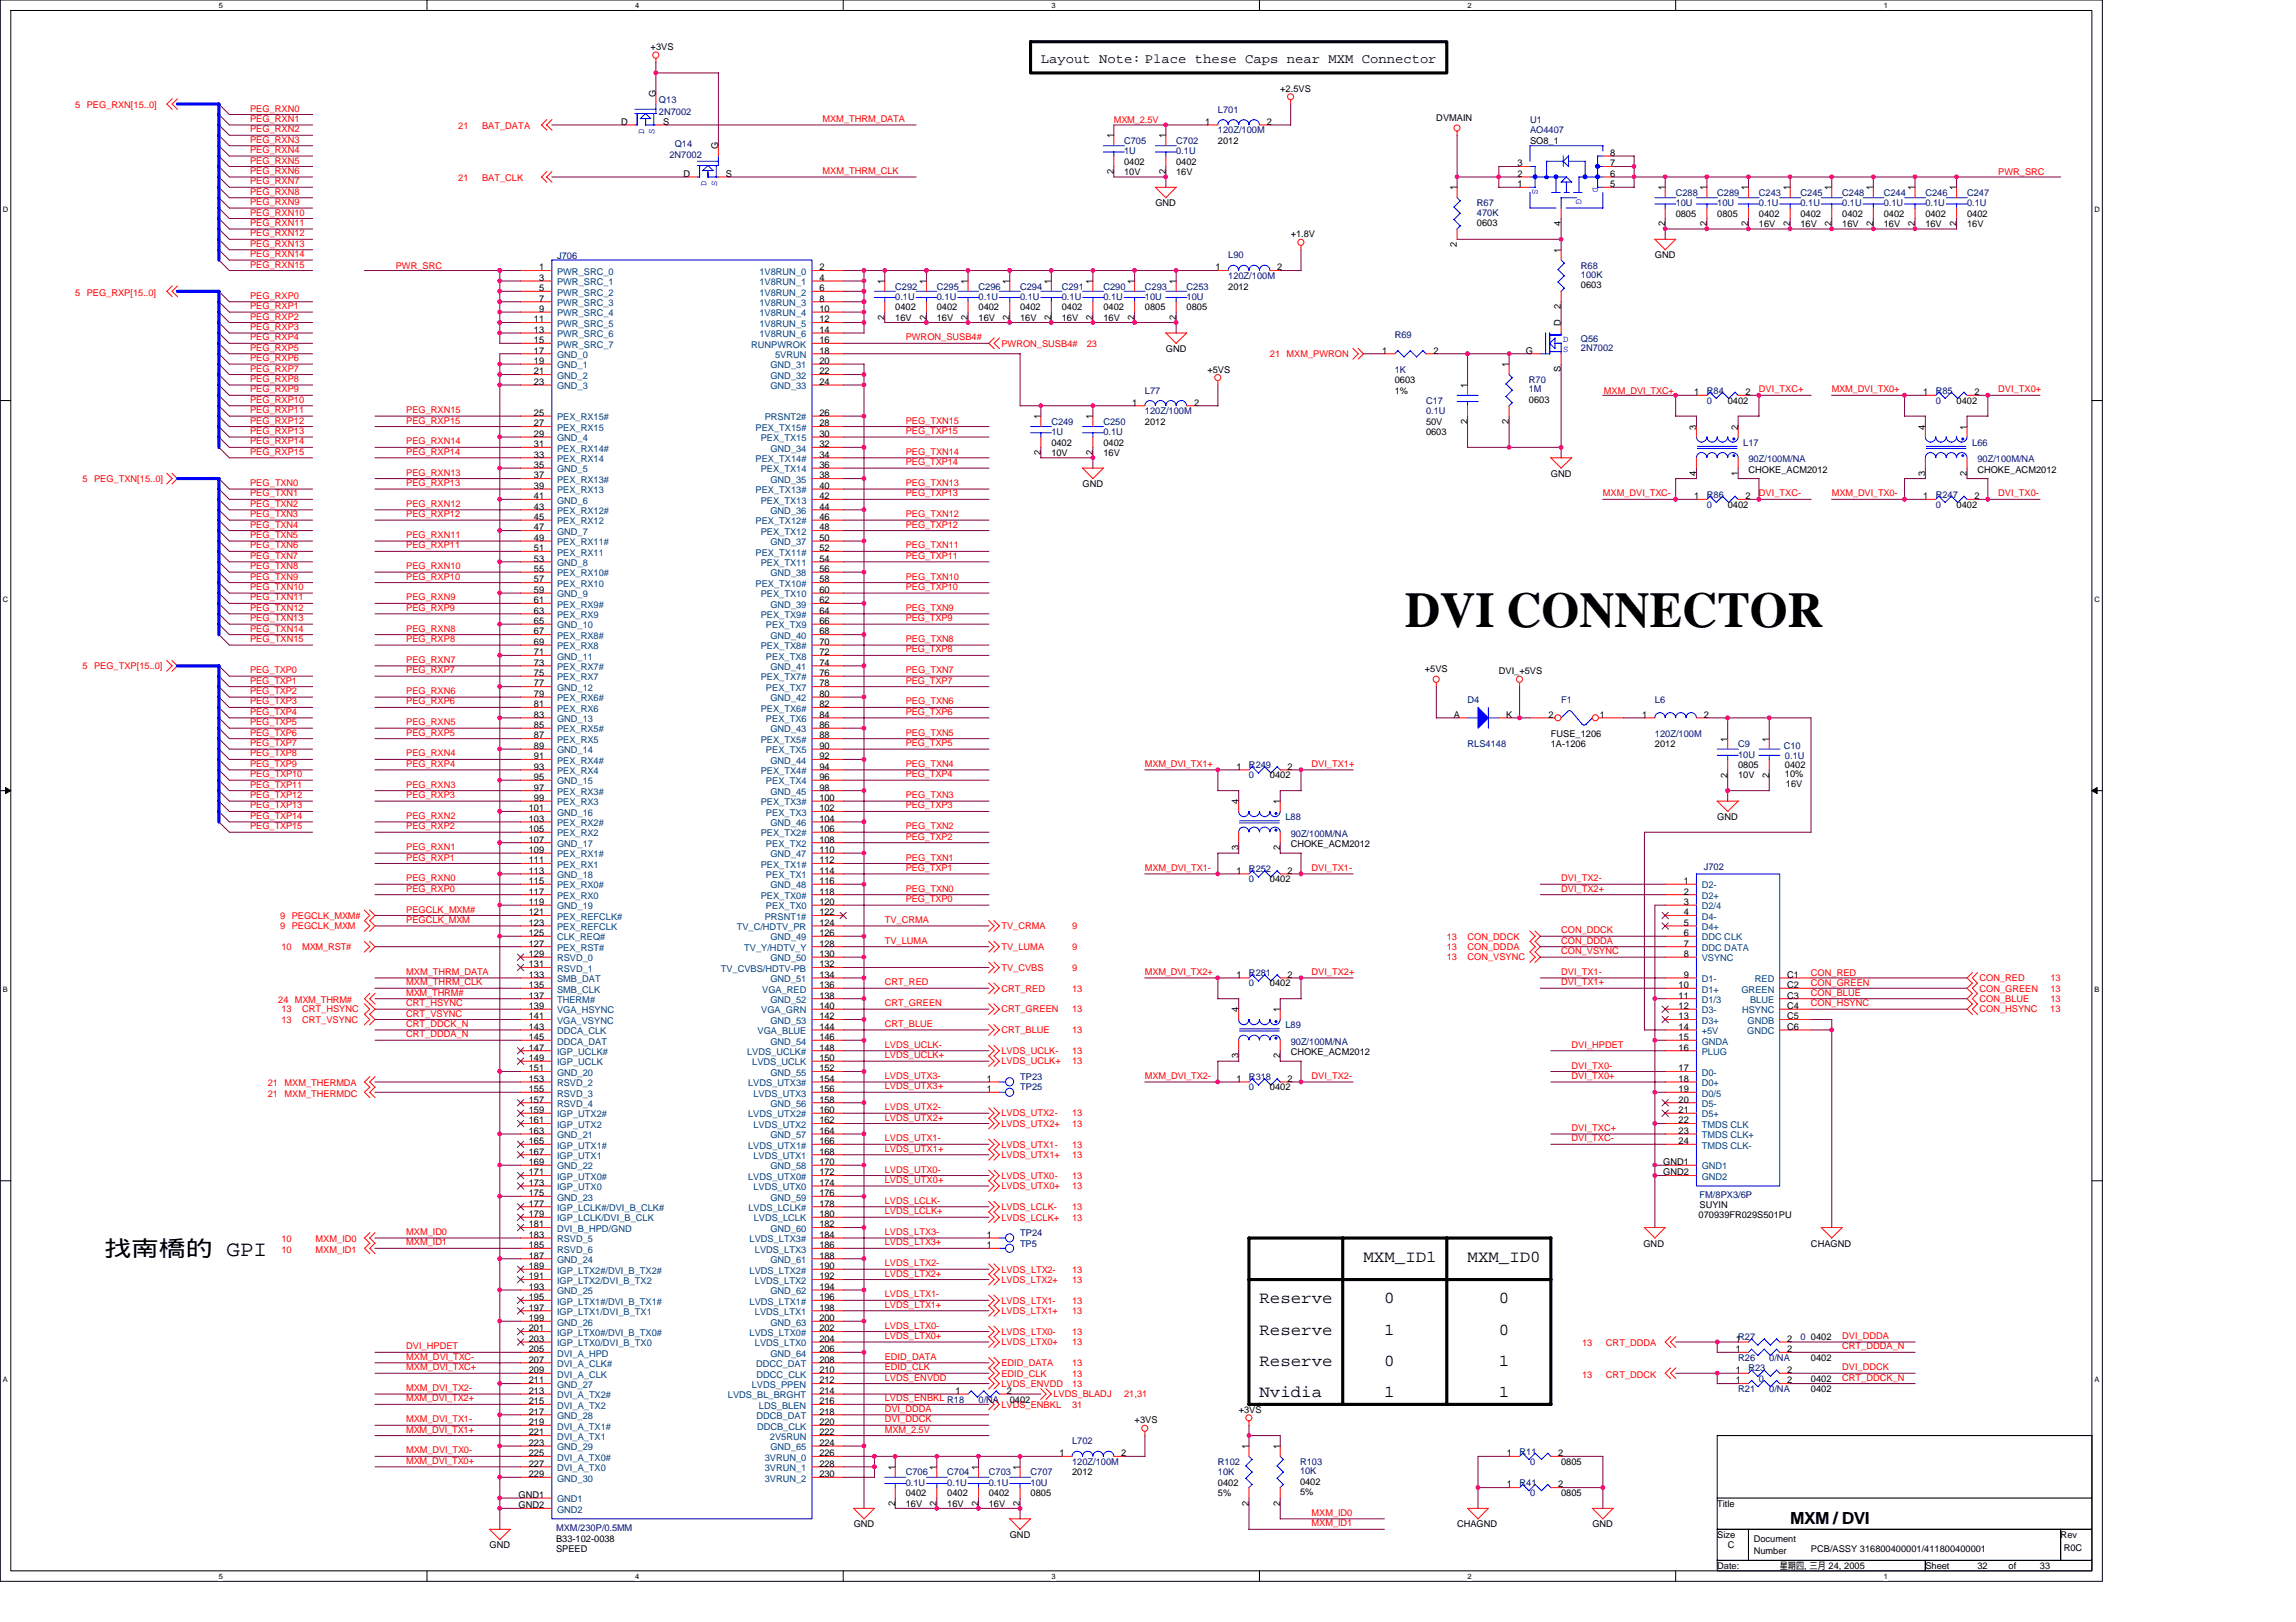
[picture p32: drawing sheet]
<svg xmlns="http://www.w3.org/2000/svg" width="297mm" height="210mm" viewBox="0 0 297 210" stroke-linecap="round" stroke-linejoin="round" font-family="sans-serif">
<defs><g id="words">
<text font-size="6.5" x="181.8" y="81.2">DVI CONNECTOR</text>
<text font-size="2.8" x="13.5" y="162.5">找南橋的 GPI</text>
<g font-size="2.2">
<text x="176.4" y="163.3">MXM_ID1</text>
<text x="189.9" y="163.3">MXM_ID0</text>
<text x="162.9" y="172.7">Reserve</text>
<text x="162.9" y="168.7">Reserve</text>
<text x="179.1" y="168.7">0</text>
<text x="179.1" y="172.7">1</text>
<text x="193.9" y="168.7">0</text>
<text x="193.9" y="172.7">0</text>
<text x="162.9" y="176.7">Reserve</text>
<text x="179.1" y="176.7">0</text>
<text x="193.9" y="176.7">1</text>
<text x="162.9" y="180.8">Nvidia</text>
<text x="179.1" y="180.8">1</text>
<text x="193.9" y="180.8">1</text>
<text x="231.6" y="197.2">MXM / DVI</text>
</g>
<text font-size="1.8" x="134.7" y="8.1">Layout Note: Place these Caps near MXM Connector</text>
<g font-size="1.2">
<text x="84.2" y="6.5">+3VS</text>
<text x="165.6" y="11.9">+2.5VS</text>
<text x="80.3" y="16.2">D</text>
<text x="84.8" y="12.5" transform="rotate(-90 84.8 12.5)">G</text>
<text x="85.8" y="16.2">S</text>
<text x="144.1" y="17.9" transform="rotate(-90 144.1 17.9)">1</text>
<text x="150.8" y="17.9" transform="rotate(-90 150.8 17.9)">1</text>
<text x="155.9" y="16.2">1</text>
<text x="163.9" y="16.2">2</text>
<text x="185.8" y="15.6">DVMAIN</text>
<text x="88.4" y="22.9">D</text>
<text x="92.9" y="19.2" transform="rotate(-90 92.9 19.2)">G</text>
<text x="93.9" y="22.9">S</text>
<text x="144.1" y="22.5" transform="rotate(-90 144.1 22.5)">2</text>
<text x="145.4" y="21.3">0402</text>
<text x="145.4" y="22.6">10V</text>
<text x="150.8" y="22.5" transform="rotate(-90 150.8 22.5)">2</text>
<text x="152.2" y="21.3">0402</text>
<text x="152.2" y="22.6">16V</text>
<text x="157.6" y="18.6">2012</text>
<text x="196.3" y="21.5">3</text>
<text x="196.3" y="22.9">2</text>
<text x="197.9" y="18.6">SO8_1</text>
<text x="208.3" y="20.2">8</text>
<text x="208.3" y="21.5">7</text>
<text x="208.3" y="22.9">6</text>
<text x="149.5" y="26.7">GND</text>
<text x="188.5" y="24.6" transform="rotate(-90 188.5 24.6)">1</text>
<text x="191.1" y="29.3">0603</text>
<text x="196.3" y="24.2">1</text>
<text x="201.9" y="29.3" transform="rotate(-90 201.9 29.3)">4</text>
<text x="208.3" y="24.2">5</text>
<text x="215.4" y="29.3" transform="rotate(-90 215.4 29.3)">2</text>
<text x="215.4" y="24.6" transform="rotate(-90 215.4 24.6)">1</text>
<text x="216.8" y="28">0805</text>
<text x="220.8" y="29.3" transform="rotate(-90 220.8 29.3)">2</text>
<text x="220.8" y="24.6" transform="rotate(-90 220.8 24.6)">1</text>
<text x="222.2" y="28">0805</text>
<text x="226.2" y="29.3" transform="rotate(-90 226.2 29.3)">2</text>
<text x="226.2" y="24.6" transform="rotate(-90 226.2 24.6)">1</text>
<text x="227.6" y="28">0402</text>
<text x="227.6" y="29.4">16V</text>
<text x="231.6" y="29.3" transform="rotate(-90 231.6 29.3)">2</text>
<text x="231.6" y="24.6" transform="rotate(-90 231.6 24.6)">1</text>
<text x="232.9" y="28">0402</text>
<text x="232.9" y="29.4">16V</text>
<text x="237" y="29.3" transform="rotate(-90 237 29.3)">2</text>
<text x="237" y="24.6" transform="rotate(-90 237 24.6)">1</text>
<text x="238.3" y="28">0402</text>
<text x="238.3" y="29.4">16V</text>
<text x="242.3" y="29.3" transform="rotate(-90 242.3 29.3)">2</text>
<text x="242.3" y="24.6" transform="rotate(-90 242.3 24.6)">1</text>
<text x="243.7" y="28">0402</text>
<text x="243.7" y="29.4">16V</text>
<text x="247.7" y="29.3" transform="rotate(-90 247.7 29.3)">2</text>
<text x="247.7" y="24.6" transform="rotate(-90 247.7 24.6)">1</text>
<text x="249.1" y="28">0402</text>
<text x="249.1" y="29.4">16V</text>
<text x="253.1" y="29.3" transform="rotate(-90 253.1 29.3)">2</text>
<text x="253.1" y="24.6" transform="rotate(-90 253.1 24.6)">1</text>
<text x="254.5" y="28">0402</text>
<text x="254.5" y="29.4">16V</text>
<text x="69.8" y="35">1</text>
<text x="106" y="35">2</text>
<text x="157.3" y="35">1</text>
<text x="165.2" y="35">2</text>
<text x="167" y="30.7">+1.8V</text>
<text x="188.5" y="32" transform="rotate(-90 188.5 32)">2</text>
<text x="201.9" y="32.7" transform="rotate(-90 201.9 32.7)">1</text>
<text x="214.1" y="33.4">GND</text>
<text x="69.1" y="41.7">11</text>
<text x="69.8" y="36.3">3</text>
<text x="69.8" y="37.7">5</text>
<text x="69.8" y="39">7</text>
<text x="69.8" y="40.4">9</text>
<text x="106" y="36.3">4</text>
<text x="106" y="37.7">6</text>
<text x="106" y="39">8</text>
<text x="106" y="40.4">10</text>
<text x="106" y="41.7">12</text>
<text x="114.4" y="41.4" transform="rotate(-90 114.4 41.4)">2</text>
<text x="114.4" y="36.7" transform="rotate(-90 114.4 36.7)">1</text>
<text x="115.8" y="40.2">0402</text>
<text x="115.8" y="41.5">16V</text>
<text x="119.8" y="41.4" transform="rotate(-90 119.8 41.4)">2</text>
<text x="119.8" y="36.7" transform="rotate(-90 119.8 36.7)">1</text>
<text x="121.2" y="40.2">0402</text>
<text x="121.2" y="41.5">16V</text>
<text x="125.2" y="41.4" transform="rotate(-90 125.2 41.4)">2</text>
<text x="125.2" y="36.7" transform="rotate(-90 125.2 36.7)">1</text>
<text x="126.6" y="40.2">0402</text>
<text x="126.6" y="41.5">16V</text>
<text x="130.6" y="41.4" transform="rotate(-90 130.6 41.4)">2</text>
<text x="130.6" y="36.7" transform="rotate(-90 130.6 36.7)">1</text>
<text x="132" y="40.2">0402</text>
<text x="132" y="41.5">16V</text>
<text x="136" y="41.4" transform="rotate(-90 136 41.4)">2</text>
<text x="136" y="36.7" transform="rotate(-90 136 36.7)">1</text>
<text x="137.4" y="40.2">0402</text>
<text x="137.4" y="41.5">16V</text>
<text x="141.4" y="41.4" transform="rotate(-90 141.4 41.4)">2</text>
<text x="141.4" y="36.7" transform="rotate(-90 141.4 36.7)">1</text>
<text x="142.7" y="40.2">0402</text>
<text x="142.7" y="41.5">16V</text>
<text x="146.8" y="41.4" transform="rotate(-90 146.8 41.4)">2</text>
<text x="146.8" y="36.7" transform="rotate(-90 146.8 36.7)">1</text>
<text x="148.1" y="40.2">0805</text>
<text x="152.1" y="41.4" transform="rotate(-90 152.1 41.4)">2</text>
<text x="152.1" y="36.7" transform="rotate(-90 152.1 36.7)">1</text>
<text x="153.5" y="40.2">0805</text>
<text x="158.9" y="37.5">2012</text>
<text x="201.9" y="40" transform="rotate(-90 201.9 40)">2</text>
<text x="204.5" y="37.3">0603</text>
<text x="69.1" y="43.1">13</text>
<text x="69.1" y="44.4">15</text>
<text x="69.1" y="45.8">17</text>
<text x="69.1" y="47.1">19</text>
<text x="106" y="43.1">14</text>
<text x="106" y="44.4">16</text>
<text x="106" y="45.8">18</text>
<text x="106" y="47.1">20</text>
<text x="150.8" y="45.5">GND</text>
<text x="178.8" y="45.8">1</text>
<text x="185.4" y="45.8">2</text>
<text x="195.2" y="47.5" transform="rotate(-90 195.2 47.5)">1</text>
<text x="197.4" y="45.8">G</text>
<text x="201.9" y="42.1" transform="rotate(-90 201.9 42.1)">D</text>
<text x="69.1" y="48.5">21</text>
<text x="69.1" y="49.8">23</text>
<text x="69.1" y="53.8">25</text>
<text x="106" y="48.5">22</text>
<text x="106" y="49.8">24</text>
<text x="106" y="53.8">26</text>
<text x="146.5" y="52.5">1</text>
<text x="154.5" y="52.5">2</text>
<text x="156.2" y="48.2">+5VS</text>
<text x="180.4" y="49.6">0603</text>
<text x="180.4" y="50.9">1%</text>
<text x="189.8" y="50.2" transform="rotate(-90 189.8 50.2)">1</text>
<text x="197.8" y="52.1">0603</text>
<text x="201.9" y="48.1" transform="rotate(-90 201.9 48.1)">S</text>
<text x="219.2" y="51.1">1</text>
<text x="223.5" y="52.3">0402</text>
<text x="225.8" y="51.1">2</text>
<text x="248.8" y="51.1">1</text>
<text x="253.1" y="52.3">0402</text>
<text x="255.4" y="51.1">2</text>
<text x="69.1" y="55.2">27</text>
<text x="69.1" y="56.5">29</text>
<text x="69.1" y="57.9">31</text>
<text x="69.1" y="59.2">33</text>
<text x="106" y="55.2">28</text>
<text x="106" y="56.5">30</text>
<text x="106" y="57.9">32</text>
<text x="106" y="59.2">34</text>
<text x="134.6" y="58.9" transform="rotate(-90 134.6 58.9)">2</text>
<text x="134.6" y="54.3" transform="rotate(-90 134.6 54.3)">1</text>
<text x="136" y="57.7">0402</text>
<text x="136" y="59">10V</text>
<text x="141.4" y="58.9" transform="rotate(-90 141.4 58.9)">2</text>
<text x="141.4" y="54.3" transform="rotate(-90 141.4 54.3)">1</text>
<text x="142.7" y="57.7">0402</text>
<text x="142.7" y="59">16V</text>
<text x="148.1" y="54.9">2012</text>
<text x="184.5" y="54.9">50V</text>
<text x="184.5" y="56.3">0603</text>
<text x="189.8" y="54.9" transform="rotate(-90 189.8 54.9)">2</text>
<text x="195.2" y="54.9" transform="rotate(-90 195.2 54.9)">2</text>
<text x="219.5" y="55.6" transform="rotate(-90 219.5 55.6)">3</text>
<text x="224.9" y="55.6" transform="rotate(-90 224.9 55.6)">2</text>
<text x="249.1" y="55.6" transform="rotate(-90 249.1 55.6)">4</text>
<text x="254.5" y="55.6" transform="rotate(-90 254.5 55.6)">1</text>
<text x="69.1" y="60.6">35</text>
<text x="69.1" y="61.9">37</text>
<text x="69.1" y="63.3">39</text>
<text x="69.1" y="64.6">41</text>
<text x="69.1" y="66">43</text>
<text x="106" y="60.6">36</text>
<text x="106" y="61.9">38</text>
<text x="106" y="63.3">40</text>
<text x="106" y="64.6">42</text>
<text x="106" y="66">44</text>
<text x="140.1" y="63">GND</text>
<text x="200.6" y="61.7">GND</text>
<text x="219.2" y="64.6">1</text>
<text x="219.5" y="61.6" transform="rotate(-90 219.5 61.6)">4</text>
<text x="223.5" y="65.7">0402</text>
<text x="224.9" y="61.6" transform="rotate(-90 224.9 61.6)">1</text>
<text x="225.8" y="64.6">2</text>
<text x="226.2" y="61.2">CHOKE_ACM2012</text>
<text x="248.8" y="64.6">1</text>
<text x="249.1" y="61.6" transform="rotate(-90 249.1 61.6)">3</text>
<text x="253.1" y="65.7">0402</text>
<text x="254.5" y="61.6" transform="rotate(-90 254.5 61.6)">2</text>
<text x="255.4" y="64.6">2</text>
<text x="255.8" y="61.2">CHOKE_ACM2012</text>
<text x="69.1" y="67.3">45</text>
<text x="69.1" y="68.6">47</text>
<text x="69.1" y="70">49</text>
<text x="69.1" y="71.3">51</text>
<text x="106" y="67.3">46</text>
<text x="106" y="68.6">48</text>
<text x="106" y="70">50</text>
<text x="106" y="71.3">52</text>
<text x="69.1" y="72.7">53</text>
<text x="69.1" y="74">55</text>
<text x="69.1" y="75.4">57</text>
<text x="69.1" y="76.7">59</text>
<text x="106" y="72.7">54</text>
<text x="106" y="74">56</text>
<text x="106" y="75.4">58</text>
<text x="106" y="76.7">60</text>
<text x="69.1" y="78.1">61</text>
<text x="69.1" y="79.4">63</text>
<text x="69.1" y="80.8">65</text>
<text x="69.1" y="82.1">67</text>
<text x="69.1" y="83.5">69</text>
<text x="106" y="78.1">62</text>
<text x="106" y="79.4">64</text>
<text x="106" y="80.8">66</text>
<text x="106" y="82.1">68</text>
<text x="106" y="83.5">70</text>
<text x="69.1" y="84.8">71</text>
<text x="69.1" y="86.1">73</text>
<text x="69.1" y="87.5">75</text>
<text x="69.1" y="88.8">77</text>
<text x="106" y="84.8">72</text>
<text x="106" y="86.1">74</text>
<text x="106" y="87.5">76</text>
<text x="106" y="88.8">78</text>
<text x="184.3" y="87">+5VS</text>
<text x="193.9" y="87.3">DVI_+5VS</text>
<text x="69.1" y="90.2">79</text>
<text x="69.1" y="91.5">81</text>
<text x="69.1" y="92.9">83</text>
<text x="69.1" y="94.2">85</text>
<text x="69.1" y="95.6">87</text>
<text x="106" y="90.2">80</text>
<text x="106" y="91.5">82</text>
<text x="106" y="92.9">84</text>
<text x="106" y="94.2">86</text>
<text x="106" y="95.6">88</text>
<text x="188.1" y="92.9">A</text>
<text x="194.9" y="92.9">K</text>
<text x="200.3" y="92.9">2</text>
<text x="200.6" y="95.3">FUSE_1206</text>
<text x="207" y="92.9">1</text>
<text x="212.5" y="92.9">1</text>
<text x="220.4" y="92.9">2</text>
<text x="223.5" y="96" transform="rotate(-90 223.5 96)">1</text>
<text x="228.9" y="96" transform="rotate(-90 228.9 96)">1</text>
<text x="69.1" y="96.9">89</text>
<text x="69.1" y="98.3">91</text>
<text x="69.1" y="99.6">93</text>
<text x="69.1" y="100.9">95</text>
<text x="106" y="96.9">90</text>
<text x="106" y="98.3">92</text>
<text x="106" y="99.6">94</text>
<text x="106" y="100.9">96</text>
<text x="160" y="99.6">1</text>
<text x="164.3" y="100.7">0402</text>
<text x="166.6" y="99.6">2</text>
<text x="200.6" y="96.7">1A-1206</text>
<text x="214.1" y="96.7">2012</text>
<text x="223.5" y="100.6" transform="rotate(-90 223.5 100.6)">2</text>
<text x="224.9" y="99.4">0805</text>
<text x="224.9" y="100.7">10V</text>
<text x="228.9" y="100.6" transform="rotate(-90 228.9 100.6)">2</text>
<text x="230.9" y="99.4">0402</text>
<text x="230.9" y="100.6">10%</text>
<text x="231.1" y="101.8">16V</text>
<text x="68.4" y="105">101</text>
<text x="68.4" y="106.3">103</text>
<text x="68.4" y="107.7">105</text>
<text x="69.1" y="102.3">97</text>
<text x="69.1" y="103.7">99</text>
<text x="106" y="102.3">98</text>
<text x="106" y="103.7">100</text>
<text x="106" y="105">102</text>
<text x="106" y="106.3">104</text>
<text x="106" y="107.7">106</text>
<text x="160.2" y="104.1" transform="rotate(-90 160.2 104.1)">4</text>
<text x="165.6" y="104.1" transform="rotate(-90 165.6 104.1)">1</text>
<text x="222.2" y="106.1">GND</text>
<text x="68.4" y="109">107</text>
<text x="68.4" y="110.4">109</text>
<text x="68.4" y="111.7">111</text>
<text x="68.4" y="113.1">113</text>
<text x="106" y="109">108</text>
<text x="106" y="110.4">110</text>
<text x="106" y="111.7">112</text>
<text x="106" y="113.1">114</text>
<text x="160" y="113.1">1</text>
<text x="160.2" y="110" transform="rotate(-90 160.2 110)">3</text>
<text x="165.6" y="110" transform="rotate(-90 165.6 110)">2</text>
<text x="166.6" y="113.1">2</text>
<text x="167" y="109.6">CHOKE_ACM2012</text>
<text x="68.4" y="114.4">115</text>
<text x="68.4" y="115.8">117</text>
<text x="68.4" y="117.1">119</text>
<text x="68.4" y="118.4">121</text>
<text x="68.4" y="119.8">123</text>
<text x="106" y="114.4">116</text>
<text x="106" y="115.8">118</text>
<text x="106" y="117.1">120</text>
<text x="106" y="118.4">122</text>
<text x="106" y="119.8">124</text>
<text x="164.3" y="114.2">0402</text>
<text x="217.8" y="114.4">1</text>
<text x="217.8" y="115.8">2</text>
<text x="217.8" y="117.1">3</text>
<text x="217.8" y="118.4">4</text>
<text x="217.8" y="119.8">5</text>
<text x="68.4" y="121.1">125</text>
<text x="68.4" y="122.5">127</text>
<text x="68.4" y="123.8">129</text>
<text x="68.4" y="125.2">131</text>
<text x="106" y="121.1">126</text>
<text x="106" y="122.5">128</text>
<text x="106" y="123.8">130</text>
<text x="106" y="125.2">132</text>
<text x="217.8" y="121.1">6</text>
<text x="217.8" y="122.5">7</text>
<text x="217.8" y="123.8">8</text>
<text x="68.4" y="126.5">133</text>
<text x="68.4" y="127.9">135</text>
<text x="68.4" y="129.2">137</text>
<text x="68.4" y="130.6">139</text>
<text x="68.4" y="131.9">141</text>
<text x="106" y="126.5">134</text>
<text x="106" y="127.9">136</text>
<text x="106" y="129.2">138</text>
<text x="106" y="130.6">140</text>
<text x="106" y="131.9">142</text>
<text x="160" y="126.5">1</text>
<text x="160.2" y="131" transform="rotate(-90 160.2 131)">4</text>
<text x="164.3" y="127.7">0402</text>
<text x="165.6" y="131" transform="rotate(-90 165.6 131)">1</text>
<text x="166.6" y="126.5">2</text>
<text x="217.2" y="127.9">10</text>
<text x="217.2" y="129.2">11</text>
<text x="217.2" y="130.6">12</text>
<text x="217.2" y="131.9">13</text>
<text x="217.8" y="126.5">9</text>
<text x="231.2" y="126.5">C1</text>
<text x="231.2" y="127.9">C2</text>
<text x="231.2" y="129.2">C3</text>
<text x="231.2" y="130.6">C4</text>
<text x="231.2" y="131.9">C5</text>
<text x="68.4" y="133.3">143</text>
<text x="68.4" y="134.6">145</text>
<text x="68.4" y="136">147</text>
<text x="68.4" y="137.3">149</text>
<text x="106" y="133.3">144</text>
<text x="106" y="134.6">146</text>
<text x="106" y="136">148</text>
<text x="106" y="137.3">150</text>
<text x="160.2" y="137" transform="rotate(-90 160.2 137)">3</text>
<text x="165.6" y="137" transform="rotate(-90 165.6 137)">2</text>
<text x="167" y="136.5">CHOKE_ACM2012</text>
<text x="217.2" y="133.3">14</text>
<text x="217.2" y="134.6">15</text>
<text x="217.2" y="136">16</text>
<text x="231.2" y="133.3">C6</text>
<text x="68.4" y="138.6">151</text>
<text x="68.4" y="140">153</text>
<text x="68.4" y="141.3">155</text>
<text x="68.4" y="142.7">157</text>
<text x="106" y="138.6">152</text>
<text x="106" y="140">154</text>
<text x="106" y="141.3">156</text>
<text x="106" y="142.7">158</text>
<text x="127.7" y="140">1</text>
<text x="127.7" y="141.3">1</text>
<text x="160" y="140">1</text>
<text x="164.3" y="141.1">0402</text>
<text x="166.6" y="140">2</text>
<text x="217.2" y="138.6">17</text>
<text x="217.2" y="140">18</text>
<text x="217.2" y="141.3">19</text>
<text x="217.2" y="142.7">20</text>
<text x="68.4" y="144">159</text>
<text x="68.4" y="145.4">161</text>
<text x="68.4" y="146.7">163</text>
<text x="68.4" y="148.1">165</text>
<text x="68.4" y="149.4">167</text>
<text x="106" y="144">160</text>
<text x="106" y="145.4">162</text>
<text x="106" y="146.7">164</text>
<text x="106" y="148.1">166</text>
<text x="106" y="149.4">168</text>
<text x="217.2" y="144">21</text>
<text x="217.2" y="145.4">22</text>
<text x="217.2" y="146.7">23</text>
<text x="217.2" y="148.1">24</text>
<text x="68.4" y="150.8">169</text>
<text x="68.4" y="152.1">171</text>
<text x="68.4" y="153.5">173</text>
<text x="68.4" y="154.8">175</text>
<text x="106" y="150.8">170</text>
<text x="106" y="152.1">172</text>
<text x="106" y="153.5">174</text>
<text x="106" y="154.8">176</text>
<text x="215.2" y="150.8">GND1</text>
<text x="215.2" y="152.1">GND2</text>
<text x="68.4" y="156.1">177</text>
<text x="68.4" y="157.5">179</text>
<text x="68.4" y="158.8">181</text>
<text x="68.4" y="160.2">183</text>
<text x="68.4" y="161.5">185</text>
<text x="106" y="156.1">178</text>
<text x="106" y="157.5">180</text>
<text x="106" y="158.8">182</text>
<text x="106" y="160.2">184</text>
<text x="106" y="161.5">186</text>
<text x="127.7" y="160.2">1</text>
<text x="127.7" y="161.5">1</text>
<text x="212.6" y="161.3">GND</text>
<text x="219.7" y="157.7">070939FR029S501PU</text>
<text x="219.9" y="156.3">SUYIN</text>
<text x="234.3" y="161.3">CHAGND</text>
<text x="68.4" y="162.9">187</text>
<text x="68.4" y="164.2">189</text>
<text x="68.4" y="165.6">191</text>
<text x="68.4" y="166.9">193</text>
<text x="106" y="162.9">188</text>
<text x="106" y="164.2">190</text>
<text x="106" y="165.6">192</text>
<text x="106" y="166.9">194</text>
<text x="68.4" y="168.3">195</text>
<text x="68.4" y="169.6">197</text>
<text x="68.4" y="171">199</text>
<text x="68.4" y="172.3">201</text>
<text x="68.4" y="173.7">203</text>
<text x="106" y="168.3">196</text>
<text x="106" y="169.6">198</text>
<text x="106" y="171">200</text>
<text x="106" y="172.3">202</text>
<text x="106" y="173.7">204</text>
<text x="224.6" y="173.7">1R27</text>
<text x="231.2" y="173.7">2</text>
<text x="234.3" y="173.4">0402</text>
<text x="68.4" y="175">205</text>
<text x="68.4" y="176.3">207</text>
<text x="68.4" y="177.7">209</text>
<text x="68.4" y="179">211</text>
<text x="106" y="175">206</text>
<text x="106" y="176.3">208</text>
<text x="106" y="177.7">210</text>
<text x="106" y="179">212</text>
<text x="224.6" y="177.7">1</text>
<text x="224.6" y="179">1</text>
<text x="224.6" y="175">1</text>
<text x="231.2" y="177.7">2</text>
<text x="231.2" y="179">2</text>
<text x="231.2" y="175">2</text>
<text x="234.3" y="176.1">0402</text>
<text x="234.3" y="178.8">0402</text>
<text x="68.4" y="180.4">213</text>
<text x="68.4" y="181.7">215</text>
<text x="68.4" y="183.1">217</text>
<text x="68.4" y="184.4">219</text>
<text x="68.4" y="185.8">221</text>
<text x="106" y="180.4">214</text>
<text x="106" y="181.7">216</text>
<text x="106" y="183.1">218</text>
<text x="106" y="184.4">220</text>
<text x="106" y="185.8">222</text>
<text x="123.6" y="180.4">1</text>
<text x="130.2" y="180.4">2</text>
<text x="130.6" y="181.5">0402</text>
<text x="146.8" y="184.2">+3VS</text>
<text x="160.2" y="182.8">+3VS</text>
<text x="234.3" y="180.1">0402</text>
<text x="68.4" y="187.1">223</text>
<text x="68.4" y="188.4">225</text>
<text x="68.4" y="189.8">227</text>
<text x="68.4" y="191.2">229</text>
<text x="106" y="187.1">224</text>
<text x="106" y="188.4">226</text>
<text x="106" y="189.8">228</text>
<text x="106" y="191.2">230</text>
<text x="115.8" y="190.2" transform="rotate(-90 115.8 190.2)">1</text>
<text x="121.2" y="190.2" transform="rotate(-90 121.2 190.2)">1</text>
<text x="126.6" y="190.2" transform="rotate(-90 126.6 190.2)">1</text>
<text x="131.9" y="190.2" transform="rotate(-90 131.9 190.2)">1</text>
<text x="137.1" y="188.4">1</text>
<text x="138.7" y="190.9">2012</text>
<text x="145.1" y="188.4">2</text>
<text x="161.6" y="187.5" transform="rotate(-90 161.6 187.5)">1</text>
<text x="165.6" y="187.5" transform="rotate(-90 165.6 187.5)">1</text>
<text x="195" y="188.4">1</text>
<text x="201.6" y="188.4">2</text>
<text x="202" y="189.6">0805</text>
<text x="67.1" y="193.8">GND1</text>
<text x="67.1" y="195.2">GND2</text>
<text x="110.4" y="197.7">GND</text>
<text x="115.8" y="194.9" transform="rotate(-90 115.8 194.9)">2</text>
<text x="117.2" y="193.6">0402</text>
<text x="117.2" y="195">16V</text>
<text x="121.2" y="194.9" transform="rotate(-90 121.2 194.9)">2</text>
<text x="122.6" y="193.6">0402</text>
<text x="122.6" y="195">16V</text>
<text x="126.6" y="194.9" transform="rotate(-90 126.6 194.9)">2</text>
<text x="127.9" y="193.6">0402</text>
<text x="127.9" y="195">16V</text>
<text x="131.9" y="194.9" transform="rotate(-90 131.9 194.9)">2</text>
<text x="133.3" y="193.6">0805</text>
<text x="157.6" y="192.3">0402</text>
<text x="157.6" y="193.6">5%</text>
<text x="161.6" y="194.9" transform="rotate(-90 161.6 194.9)">2</text>
<text x="165.6" y="194.9" transform="rotate(-90 165.6 194.9)">2</text>
<text x="168.2" y="192.1">0402</text>
<text x="168.2" y="193.5">5%</text>
<text x="188.5" y="197.7">CHAGND</text>
<text x="195" y="192.5">1</text>
<text x="201.6" y="192.5">2</text>
<text x="202" y="193.6">0805</text>
<text x="206" y="197.7">GND</text>
<text x="222.2" y="195">Title</text>
<text x="63.3" y="200.3">GND</text>
<text x="71.9" y="200.9">SPEED</text>
<text x="71.9" y="199.5">B33-102-0038</text>
<text x="130.6" y="199">GND</text>
<text x="222.2" y="199">Size</text>
<text x="222.2" y="203">Date:</text>
<text x="223.5" y="200.3">C</text>
<text x="226.9" y="199.5">Document</text>
<text x="226.9" y="201.1">Number</text>
<text x="230.2" y="203">星期四, 三月 24, 2005</text>
<text x="234.3" y="200.9">PCB/ASSY 316800400001/411800400001</text>
<text x="249.1" y="203">Sheet</text>
<text x="255.8" y="203">32</text>
<text x="259.9" y="203">of</text>
<text x="263.9" y="203">33</text>
<text x="266.6" y="199">Rev</text>
<text x="267" y="200.7">R0C</text>
</g>
<g font-size="1.2" fill="#f00">
<text x="9.7" y="14">5 PEG_RXN[15..0]</text>
<text x="32.4" y="15.8">PEG_RXN1</text>
<text x="32.4" y="17.1">PEG_RXN2</text>
<text x="32.4" y="14.4">PEG_RXN0</text>
<text x="59.3" y="16.7">21</text>
<text x="62.4" y="16.7">BAT_DATA</text>
<text x="106.4" y="15.8">MXM_THRM_DATA</text>
<text x="144.1" y="15.9">MXM_2.5V</text>
<text x="32.4" y="23.9">PEG_RXN7</text>
<text x="32.4" y="19.8">PEG_RXN4</text>
<text x="32.4" y="22.5">PEG_RXN6</text>
<text x="32.4" y="18.5">PEG_RXN3</text>
<text x="32.4" y="21.2">PEG_RXN5</text>
<text x="59.3" y="23.5">21</text>
<text x="62.4" y="23.5">BAT_CLK</text>
<text x="106.4" y="22.5">MXM_THRM_CLK</text>
<text x="258.5" y="22.6">PWR_SRC</text>
<text x="32.4" y="27.9">PEG_RXN10</text>
<text x="32.4" y="25.2">PEG_RXN8</text>
<text x="32.4" y="26.5">PEG_RXN9</text>
<text x="32.4" y="29.3">PEG_RXN11</text>
<text x="32.4" y="34.6">PEG_RXN15</text>
<text x="32.4" y="33.3">PEG_RXN14</text>
<text x="32.4" y="31.9">PEG_RXN13</text>
<text x="32.4" y="30.6">PEG_RXN12</text>
<text x="51.2" y="34.8">PWR_SRC</text>
<text x="9.7" y="38.3">5 PEG_RXP[15..0]</text>
<text x="32.4" y="38.7">PEG_RXP0</text>
<text x="32.4" y="40">PEG_RXP1</text>
<text x="32.4" y="41.4">PEG_RXP2</text>
<text x="32.4" y="42.7">PEG_RXP3</text>
<text x="32.4" y="44">PEG_RXP4</text>
<text x="32.4" y="45.4">PEG_RXP5</text>
<text x="32.4" y="46.7">PEG_RXP6</text>
<text x="117.2" y="44">PWRON_SUSB4#</text>
<text x="129.6" y="44.9">PWRON_SUSB4#</text>
<text x="140.6" y="44.9">23</text>
<text x="164.3" y="46.2">21 MXM_PWRON</text>
<text x="32.4" y="52.1">PEG_RXP10</text>
<text x="32.4" y="53.5">PEG_RXP11</text>
<text x="32.4" y="50.8">PEG_RXP9</text>
<text x="32.4" y="49.4">PEG_RXP8</text>
<text x="32.4" y="48.1">PEG_RXP7</text>
<text x="52.6" y="53.5">PEG_RXN15</text>
<text x="207.5" y="50.9">MXM_DVI_TXC+</text>
<text x="227.6" y="50.8">DVI_TXC+</text>
<text x="237" y="50.8">MXM_DVI_TX0+</text>
<text x="258.5" y="50.8">DVI_TX0+</text>
<text x="32.4" y="56.2">PEG_RXP13</text>
<text x="32.4" y="54.8">PEG_RXP12</text>
<text x="32.4" y="57.5">PEG_RXP14</text>
<text x="32.4" y="58.9">PEG_RXP15</text>
<text x="52.6" y="57.5">PEG_RXN14</text>
<text x="52.6" y="58.9">PEG_RXP14</text>
<text x="52.6" y="54.8">PEG_RXP15</text>
<text x="117.2" y="56.2">PEG_TXP15</text>
<text x="117.2" y="54.8">PEG_TXN15</text>
<text x="117.2" y="58.9">PEG_TXN14</text>
<text x="10.7" y="62.4">5 PEG_TXN[15..0]</text>
<text x="32.4" y="65.6">PEG_TXN2</text>
<text x="32.4" y="62.9">PEG_TXN0</text>
<text x="32.4" y="64.2">PEG_TXN1</text>
<text x="52.6" y="65.6">PEG_RXN12</text>
<text x="52.6" y="61.6">PEG_RXN13</text>
<text x="52.6" y="62.9">PEG_RXP13</text>
<text x="117.2" y="60.2">PEG_TXP14</text>
<text x="117.2" y="64.2">PEG_TXP13</text>
<text x="117.2" y="62.9">PEG_TXN13</text>
<text x="207.4" y="64.2">MXM_DVI_TXC-</text>
<text x="227.6" y="64.2">DVI_TXC-</text>
<text x="237" y="64.2">MXM_DVI_TX0-</text>
<text x="258.5" y="64.2">DVI_TX0-</text>
<text x="32.4" y="69.6">PEG_TXN5</text>
<text x="32.4" y="66.9">PEG_TXN3</text>
<text x="32.4" y="71">PEG_TXN6</text>
<text x="32.4" y="68.3">PEG_TXN4</text>
<text x="52.6" y="66.9">PEG_RXP12</text>
<text x="52.6" y="69.6">PEG_RXN11</text>
<text x="52.6" y="71">PEG_RXP11</text>
<text x="117.2" y="66.9">PEG_TXN12</text>
<text x="117.2" y="68.3">PEG_TXP12</text>
<text x="117.2" y="71">PEG_TXN11</text>
<text x="32.4" y="72.3">PEG_TXN7</text>
<text x="32.4" y="73.7">PEG_TXN8</text>
<text x="32.4" y="77.7">PEG_TXN11</text>
<text x="32.4" y="76.4">PEG_TXN10</text>
<text x="32.4" y="75">PEG_TXN9</text>
<text x="52.6" y="73.7">PEG_RXN10</text>
<text x="52.6" y="75">PEG_RXP10</text>
<text x="52.6" y="77.7">PEG_RXN9</text>
<text x="117.2" y="76.4">PEG_TXP10</text>
<text x="117.2" y="72.3">PEG_TXP11</text>
<text x="117.2" y="75">PEG_TXN10</text>
<text x="32.4" y="80.4">PEG_TXN13</text>
<text x="32.4" y="83.1">PEG_TXN15</text>
<text x="32.4" y="81.7">PEG_TXN14</text>
<text x="32.4" y="79.1">PEG_TXN12</text>
<text x="52.6" y="81.7">PEG_RXN8</text>
<text x="52.6" y="79.1">PEG_RXP9</text>
<text x="52.6" y="83.1">PEG_RXP8</text>
<text x="117.2" y="79.1">PEG_TXN9</text>
<text x="117.2" y="83.1">PEG_TXN8</text>
<text x="117.2" y="80.4">PEG_TXP9</text>
<text x="10.7" y="86.6">5 PEG_TXP[15..0]</text>
<text x="32.4" y="89.8">PEG_TXP2</text>
<text x="32.4" y="87.1">PEG_TXP0</text>
<text x="32.4" y="88.5">PEG_TXP1</text>
<text x="52.6" y="89.8">PEG_RXN6</text>
<text x="52.6" y="85.8">PEG_RXN7</text>
<text x="52.6" y="87.1">PEG_RXP7</text>
<text x="117.2" y="84.4">PEG_TXP8</text>
<text x="117.2" y="88.5">PEG_TXP7</text>
<text x="117.2" y="87.1">PEG_TXN7</text>
<text x="32.4" y="93.9">PEG_TXP5</text>
<text x="32.4" y="91.2">PEG_TXP3</text>
<text x="32.4" y="92.5">PEG_TXP4</text>
<text x="32.4" y="95.2">PEG_TXP6</text>
<text x="52.6" y="93.9">PEG_RXN5</text>
<text x="52.6" y="91.2">PEG_RXP6</text>
<text x="52.6" y="95.2">PEG_RXP5</text>
<text x="117.2" y="92.5">PEG_TXP6</text>
<text x="117.2" y="95.2">PEG_TXN5</text>
<text x="117.2" y="91.2">PEG_TXN6</text>
<text x="32.4" y="99.3">PEG_TXP9</text>
<text x="32.4" y="97.9">PEG_TXP8</text>
<text x="32.4" y="100.6">PEG_TXP10</text>
<text x="32.4" y="101.9">PEG_TXP11</text>
<text x="32.4" y="96.6">PEG_TXP7</text>
<text x="52.6" y="101.9">PEG_RXN3</text>
<text x="52.6" y="97.9">PEG_RXN4</text>
<text x="52.6" y="99.3">PEG_RXP4</text>
<text x="117.2" y="100.6">PEG_TXP4</text>
<text x="117.2" y="96.6">PEG_TXP5</text>
<text x="117.2" y="99.3">PEG_TXN4</text>
<text x="148.1" y="99.3">MXM_DVI_TX1+</text>
<text x="169.7" y="99.3">DVI_TX1+</text>
<text x="32.4" y="106">PEG_TXP14</text>
<text x="32.4" y="107.3">PEG_TXP15</text>
<text x="32.4" y="104.6">PEG_TXP13</text>
<text x="32.4" y="103.3">PEG_TXP12</text>
<text x="52.6" y="103.3">PEG_RXP3</text>
<text x="52.6" y="106">PEG_RXN2</text>
<text x="52.6" y="107.3">PEG_RXP2</text>
<text x="117.2" y="104.6">PEG_TXP3</text>
<text x="117.2" y="103.3">PEG_TXN3</text>
<text x="117.2" y="107.3">PEG_TXN2</text>
<text x="52.6" y="110">PEG_RXN1</text>
<text x="52.6" y="111.4">PEG_RXP1</text>
<text x="117.2" y="111.4">PEG_TXN1</text>
<text x="117.2" y="108.7">PEG_TXP2</text>
<text x="117.2" y="112.7">PEG_TXP1</text>
<text x="148.1" y="112.7">MXM_DVI_TX1-</text>
<text x="169.7" y="112.7">DVI_TX1-</text>
<text x="36.3" y="118.9">9 PEGCLK_MXM#</text>
<text x="52.6" y="119.4">PEGCLK_MXM</text>
<text x="52.6" y="115.4">PEG_RXP0</text>
<text x="52.6" y="118.1">PEGCLK_MXM#</text>
<text x="52.6" y="114">PEG_RXN0</text>
<text x="114.5" y="119.4">TV_CRMA</text>
<text x="117.2" y="115.4">PEG_TXN0</text>
<text x="117.2" y="116.8">PEG_TXP0</text>
<text x="202" y="114">DVI_TX2-</text>
<text x="202" y="115.4">DVI_TX2+</text>
<text x="36.3" y="120.2">9 PEGCLK_MXM</text>
<text x="36.4" y="122.9">10</text>
<text x="39.1" y="122.9">MXM_RST#</text>
<text x="114.5" y="122.1">TV_LUMA</text>
<text x="129.6" y="122.9">TV_LUMA</text>
<text x="129.6" y="120.2">TV_CRMA</text>
<text x="129.6" y="125.6">TV_CVBS</text>
<text x="138.7" y="122.9">9</text>
<text x="138.7" y="120.2">9</text>
<text x="138.7" y="125.6">9</text>
<text x="187.2" y="124.3">13</text>
<text x="187.2" y="122.9">13</text>
<text x="187.2" y="121.6">13</text>
<text x="189.9" y="124.3">CON_VSYNC</text>
<text x="189.9" y="122.9">CON_DDDA</text>
<text x="189.9" y="121.6">CON_DDCK</text>
<text x="202" y="120.8">CON_DDCK</text>
<text x="202" y="122.1">CON_DDDA</text>
<text x="202" y="123.5">CON_VSYNC</text>
<text x="36" y="129.8">24 MXM_THRM#</text>
<text x="36.4" y="131">13</text>
<text x="39.1" y="131">CRT_HSYNC</text>
<text x="52.6" y="128.9">MXM_THRM#</text>
<text x="52.6" y="127.5">MXM_THRM_CLK</text>
<text x="52.6" y="130.2">CRT_HSYNC</text>
<text x="52.6" y="126.2">MXM_THRM_DATA</text>
<text x="52.6" y="131.6">CRT_VSYNC</text>
<text x="114.5" y="130.2">CRT_GREEN</text>
<text x="114.5" y="127.5">CRT_RED</text>
<text x="129.6" y="131">CRT_GREEN</text>
<text x="129.6" y="128.3">CRT_RED</text>
<text x="138.7" y="128.3">13</text>
<text x="138.7" y="131">13</text>
<text x="148.1" y="126.2">MXM_DVI_TX2+</text>
<text x="169.7" y="126.2">DVI_TX2+</text>
<text x="202" y="126.2">DVI_TX1-</text>
<text x="202" y="127.5">DVI_TX1+</text>
<text x="234.3" y="127.7">CON_GREEN</text>
<text x="234.3" y="126.3">CON_RED</text>
<text x="234.3" y="130.2">CON_HSYNC</text>
<text x="234.3" y="128.9">CON_BLUE</text>
<text x="256.1" y="127">CON_RED</text>
<text x="256.1" y="131">CON_HSYNC</text>
<text x="256.1" y="129.7">CON_BLUE</text>
<text x="256.1" y="128.3">CON_GREEN</text>
<text x="265.3" y="131">13</text>
<text x="265.3" y="127">13</text>
<text x="265.3" y="129.7">13</text>
<text x="265.3" y="128.3">13</text>
<text x="36.4" y="132.4">13</text>
<text x="39.1" y="132.4">CRT_VSYNC</text>
<text x="52.6" y="134.2">CRT_DDDA_N</text>
<text x="52.6" y="132.9">CRT_DDCK_N</text>
<text x="114.5" y="136.9">LVDS_UCLK+</text>
<text x="114.5" y="132.9">CRT_BLUE</text>
<text x="114.5" y="135.6">LVDS_UCLK-</text>
<text x="129.6" y="136.4">LVDS_UCLK-</text>
<text x="129.6" y="137.8">LVDS_UCLK+</text>
<text x="129.6" y="133.7">CRT_BLUE</text>
<text x="138.7" y="136.4">13</text>
<text x="138.7" y="137.8">13</text>
<text x="138.7" y="133.7">13</text>
<text x="203.3" y="135.6">DVI_HPDET</text>
<text x="34.6" y="141.9">21 MXM_THERMDC</text>
<text x="34.6" y="140.6">21 MXM_THERMDA</text>
<text x="114.5" y="139.6">LVDS_UTX3-</text>
<text x="114.5" y="141">LVDS_UTX3+</text>
<text x="114.5" y="143.7">LVDS_UTX2-</text>
<text x="148.1" y="139.6">MXM_DVI_TX2-</text>
<text x="169.7" y="139.6">DVI_TX2-</text>
<text x="203.3" y="139.6">DVI_TX0+</text>
<text x="203.3" y="138.3">DVI_TX0-</text>
<text x="114.5" y="147.7">LVDS_UTX1-</text>
<text x="114.5" y="149.1">LVDS_UTX1+</text>
<text x="114.5" y="145">LVDS_UTX2+</text>
<text x="129.6" y="144.5">LVDS_UTX2-</text>
<text x="129.6" y="149.9">LVDS_UTX1+</text>
<text x="129.6" y="145.8">LVDS_UTX2+</text>
<text x="129.6" y="148.5">LVDS_UTX1-</text>
<text x="138.7" y="144.5">13</text>
<text x="138.7" y="149.9">13</text>
<text x="138.7" y="145.8">13</text>
<text x="138.7" y="148.5">13</text>
<text x="203.3" y="147.7">DVI_TXC-</text>
<text x="203.3" y="146.4">DVI_TXC+</text>
<text x="114.5" y="155.8">LVDS_LCLK-</text>
<text x="114.5" y="151.7">LVDS_UTX0-</text>
<text x="114.5" y="153.1">LVDS_UTX0+</text>
<text x="129.6" y="152.5">LVDS_UTX0-</text>
<text x="129.6" y="153.9">LVDS_UTX0+</text>
<text x="138.7" y="152.5">13</text>
<text x="138.7" y="153.9">13</text>
<text x="36.4" y="160.8">10</text>
<text x="40.8" y="160.8">MXM_ID0</text>
<text x="52.6" y="161.2">MXM_ID1</text>
<text x="52.6" y="159.8">MXM_ID0</text>
<text x="114.5" y="161.2">LVDS_LTX3+</text>
<text x="114.5" y="159.8">LVDS_LTX3-</text>
<text x="114.5" y="157.1">LVDS_LCLK+</text>
<text x="129.6" y="157.9">LVDS_LCLK+</text>
<text x="129.6" y="156.6">LVDS_LCLK-</text>
<text x="138.7" y="157.9">13</text>
<text x="138.7" y="156.6">13</text>
<text x="36.4" y="162.1">10</text>
<text x="40.8" y="162.1">MXM_ID1</text>
<text x="114.5" y="167.9">LVDS_LTX1-</text>
<text x="114.5" y="163.9">LVDS_LTX2-</text>
<text x="114.5" y="165.2">LVDS_LTX2+</text>
<text x="129.6" y="164.7">LVDS_LTX2-</text>
<text x="129.6" y="166">LVDS_LTX2+</text>
<text x="138.7" y="164.7">13</text>
<text x="138.7" y="166">13</text>
<text x="114.5" y="169.2">LVDS_LTX1+</text>
<text x="114.5" y="171.9">LVDS_LTX0-</text>
<text x="114.5" y="173.3">LVDS_LTX0+</text>
<text x="129.6" y="168.7">LVDS_LTX1-</text>
<text x="129.6" y="172.7">LVDS_LTX0-</text>
<text x="129.6" y="170.1">LVDS_LTX1+</text>
<text x="138.7" y="168.7">13</text>
<text x="138.7" y="172.7">13</text>
<text x="138.7" y="170.1">13</text>
<text x="238.3" y="173.3">DVI_DDDA</text>
<text x="52.6" y="174.6">DVI_HPDET</text>
<text x="52.6" y="177.3">MXM_DVI_TXC+</text>
<text x="52.6" y="176">MXM_DVI_TXC-</text>
<text x="114.5" y="176">EDID_DATA</text>
<text x="114.5" y="177.3">EDID_CLK</text>
<text x="114.5" y="178.7">LVDS_ENVDD</text>
<text x="129.6" y="178.1">EDID_CLK</text>
<text x="129.6" y="176.8">EDID_DATA</text>
<text x="129.6" y="179.5">LVDS_ENVDD</text>
<text x="129.6" y="174.1">LVDS_LTX0+</text>
<text x="138.7" y="179.5">13</text>
<text x="138.7" y="178.1">13</text>
<text x="138.7" y="174.1">13</text>
<text x="138.7" y="176.8">13</text>
<text x="204.7" y="178.3">13</text>
<text x="204.7" y="174.2">13</text>
<text x="207.8" y="178.3">CRT_DDCK</text>
<text x="207.8" y="174.2">CRT_DDDA</text>
<text x="238.3" y="178.7">CRT_DDCK_N</text>
<text x="238.3" y="174.6">CRT_DDDA_N</text>
<text x="238.3" y="177.3">DVI_DDCK</text>
<text x="52.6" y="184.1">MXM_DVI_TX1-</text>
<text x="52.6" y="180">MXM_DVI_TX2-</text>
<text x="52.6" y="181.4">MXM_DVI_TX2+</text>
<text x="52.6" y="185.4">MXM_DVI_TX1+</text>
<text x="114.5" y="181.4">LVDS_ENBKL R18</text>
<text x="114.5" y="184.1">DVI_DDCK</text>
<text x="114.5" y="185.4">MXM_2.5V</text>
<text x="114.5" y="182.7">DVI_DDDA</text>
<text x="129.6" y="182.2">LVDS_ENBKL</text>
<text x="136.3" y="180.8">LVDS_BLADJ</text>
<text x="138.7" y="182.2">31</text>
<text x="145.4" y="180.8">21,31</text>
<text x="52.6" y="188.1">MXM_DVI_TX0-</text>
<text x="52.6" y="189.4">MXM_DVI_TX0+</text>
<text x="169.7" y="196.2">MXM_ID0</text>
<text x="169.7" y="197.5">MXM_ID1</text>
</g>
<g font-size="1.2" fill="#00f">
<text x="83.3" y="17.4" transform="rotate(-90 83.3 17.4)">D</text>
<text x="84.7" y="17.4" transform="rotate(-90 84.7 17.4)">S</text>
<text x="91.4" y="24.1" transform="rotate(-90 91.4 24.1)">D</text>
<text x="92.8" y="24.1" transform="rotate(-90 92.8 24.1)">S</text>
<text x="198.2" y="24.5" transform="rotate(90 198.2 24.5)">S</text>
<text x="203.9" y="25.7" transform="rotate(90 203.9 25.7)">G</text>
<text x="206.1" y="24.2" transform="rotate(90 206.1 24.2)">D</text>
<text x="202.2" y="44.2">D</text>
<text x="202.2" y="45.6">S</text>
</g>
<g font-size="1.2" fill="#000080">
<text x="85.3" y="13.4">Q13</text>
<text x="85.3" y="14.8">2N7002</text>
<text x="157.6" y="14.6">L701</text>
<text x="157.6" y="17.3">120Z/100M</text>
<text x="197.9" y="15.9">U1</text>
<text x="197.9" y="17.3">AO4407</text>
<text x="86.6" y="20.5">2N7002</text>
<text x="87.3" y="19">Q14</text>
<text x="145.4" y="18.6">C705</text>
<text x="145.4" y="20">1U</text>
<text x="152.2" y="18.6">C702</text>
<text x="152.2" y="20">0.1U</text>
<text x="191.1" y="26.7">R67</text>
<text x="191.1" y="27.9">470K</text>
<text x="216.8" y="25.3">C288</text>
<text x="216.8" y="26.7">10U</text>
<text x="222.2" y="25.3">C289</text>
<text x="222.2" y="26.7">10U</text>
<text x="227.6" y="25.3">C243</text>
<text x="227.6" y="26.7">0.1U</text>
<text x="232.9" y="25.3">C245</text>
<text x="232.9" y="26.7">0.1U</text>
<text x="238.3" y="25.3">C248</text>
<text x="238.3" y="26.7">0.1U</text>
<text x="243.7" y="25.3">C244</text>
<text x="243.7" y="26.7">0.1U</text>
<text x="249.1" y="25.3">C246</text>
<text x="249.1" y="26.7">0.1U</text>
<text x="254.5" y="25.3">C247</text>
<text x="254.5" y="26.7">0.1U</text>
<text x="72.1" y="33.5">J706</text>
<text x="158.9" y="33.4">L90</text>
<text x="204.5" y="34.8">R68</text>
<text x="204.5" y="36">100K</text>
<text x="115.8" y="37.5">C292</text>
<text x="115.8" y="38.8">0.1U</text>
<text x="121.2" y="37.5">C295</text>
<text x="121.2" y="38.8">0.1U</text>
<text x="126.6" y="37.5">C296</text>
<text x="126.6" y="38.8">0.1U</text>
<text x="132" y="37.5">C294</text>
<text x="132" y="38.8">0.1U</text>
<text x="137.4" y="37.5">C291</text>
<text x="137.4" y="38.8">0.1U</text>
<text x="142.7" y="37.5">C290</text>
<text x="142.7" y="38.8">0.1U</text>
<text x="148.1" y="37.5">C293</text>
<text x="148.1" y="38.8">10U</text>
<text x="153.5" y="37.5">C253</text>
<text x="153.5" y="38.8">10U</text>
<text x="158.9" y="36.1">120Z/100M</text>
<text x="180.4" y="43.8">R69</text>
<text x="204.5" y="44.2">Q56</text>
<text x="204.5" y="45.4">2N7002</text>
<text x="148.1" y="50.9">L77</text>
<text x="148.1" y="53.6">120Z/100M</text>
<text x="180.4" y="48.2">1K</text>
<text x="184.5" y="52.3">C17</text>
<text x="184.5" y="53.6">0.1U</text>
<text x="197.8" y="49.6">R70</text>
<text x="197.8" y="50.8">1M</text>
<text x="220.8" y="50.9">R84</text>
<text x="220.8" y="52.3">0</text>
<text x="250.4" y="50.9">R85</text>
<text x="250.4" y="52.3">0</text>
<text x="136" y="54.9">C249</text>
<text x="136" y="56.3">1U</text>
<text x="142.7" y="54.9">C250</text>
<text x="142.7" y="56.3">0.1U</text>
<text x="225.5" y="57.7">L17</text>
<text x="226.2" y="59.8">90Z/100M/NA</text>
<text x="255.2" y="57.7">L66</text>
<text x="255.8" y="59.8">90Z/100M/NA</text>
<text x="220.8" y="64.4">R86</text>
<text x="220.8" y="65.7">0</text>
<text x="250.4" y="64.4">R247</text>
<text x="250.4" y="65.7">0</text>
<text x="189.9" y="90.9">D4</text>
<text x="202" y="90.9">F1</text>
<text x="214.1" y="90.9">L6</text>
<text x="214.1" y="95.3">120Z/100M</text>
<text x="161.6" y="99.4">R249</text>
<text x="161.6" y="100.7">0</text>
<text x="189.9" y="96.7">RLS4148</text>
<text x="224.9" y="96.7">C9</text>
<text x="224.9" y="98">10U</text>
<text x="230.8" y="97">C10</text>
<text x="230.9" y="98.2">0.1U</text>
<text x="166.3" y="106.1">L88</text>
<text x="161.6" y="112.8">R252</text>
<text x="167" y="108.3">90Z/100M/NA</text>
<text x="220.4" y="112.6">J702</text>
<text x="161.6" y="114.2">0</text>
<text x="161.6" y="126.3">R281</text>
<text x="161.6" y="127.7">0</text>
<text x="166.3" y="133">L89</text>
<text x="167" y="135.2">90Z/100M/NA</text>
<text x="132" y="139.8">TP23</text>
<text x="132" y="141.1">TP25</text>
<text x="161.6" y="139.8">R318</text>
<text x="161.6" y="141.1">0</text>
<text x="219.9" y="155">FM/8PX3/6P</text>
<text x="132" y="160">TP24</text>
<text x="132" y="161.3">TP5</text>
<text x="232.9" y="173.4">0</text>
<text x="224.9" y="176.1">R26</text>
<text x="226.2" y="177.5">R23</text>
<text x="227.6" y="178.8">0</text>
<text x="228.9" y="176.1">0/NA</text>
<text x="126.6" y="181.5">0/NA</text>
<text x="224.9" y="180.1">R21</text>
<text x="228.9" y="180.1">0/NA</text>
<text x="117.2" y="190.9">C706</text>
<text x="122.6" y="190.9">C704</text>
<text x="127.9" y="190.9">C703</text>
<text x="133.3" y="190.9">C707</text>
<text x="138.7" y="186.9">L702</text>
<text x="138.7" y="189.6">120Z/100M</text>
<text x="157.6" y="189.6">R102</text>
<text x="157.6" y="190.9">10K</text>
<text x="168.2" y="189.6">R103</text>
<text x="168.2" y="190.8">10K</text>
<text x="196.6" y="188.2">R11</text>
<text x="197.9" y="189.6">0</text>
<text x="117.2" y="192.3">0.1U</text>
<text x="122.6" y="192.3">0.1U</text>
<text x="127.9" y="192.3">0.1U</text>
<text x="133.3" y="192.3">10U</text>
<text x="196.6" y="192.3">R41</text>
<text x="197.9" y="193.6">0</text>
<text x="71.9" y="198.2">MXM/230P/0.5MM</text>
</g>
<g font-size="1.2" fill="#004080">
<text x="72.1" y="35.6">PWR_SRC_0</text>
<text x="98.3" y="35.6">1V8RUN_0</text>
<text x="72.1" y="36.9">PWR_SRC_1</text>
<text x="72.1" y="38.2">PWR_SRC_2</text>
<text x="72.1" y="39.6">PWR_SRC_3</text>
<text x="72.1" y="40.9">PWR_SRC_4</text>
<text x="98.3" y="36.9">1V8RUN_1</text>
<text x="98.3" y="38.2">1V8RUN_2</text>
<text x="98.3" y="39.6">1V8RUN_3</text>
<text x="98.3" y="40.9">1V8RUN_4</text>
<text x="72.1" y="42.3">PWR_SRC_5</text>
<text x="72.1" y="43.6">PWR_SRC_6</text>
<text x="72.1" y="45">PWR_SRC_7</text>
<text x="72.1" y="46.3">GND_0</text>
<text x="72.1" y="47.7">GND_1</text>
<text x="97.2" y="45">RUNPWROK</text>
<text x="98.3" y="42.3">1V8RUN_5</text>
<text x="98.3" y="43.6">1V8RUN_6</text>
<text x="99.7" y="47.7">GND_31</text>
<text x="100.3" y="46.3">5VRUN</text>
<text x="72.1" y="49">GND_2</text>
<text x="72.1" y="50.4">GND_3</text>
<text x="99.7" y="49">GND_32</text>
<text x="99.7" y="50.4">GND_33</text>
<text x="72.1" y="54.4">PEX_RX15#</text>
<text x="72.1" y="55.8">PEX_RX15</text>
<text x="72.1" y="57.1">GND_4</text>
<text x="72.1" y="58.4">PEX_RX14#</text>
<text x="72.1" y="59.8">PEX_RX14</text>
<text x="97.7" y="55.8">PEX_TX15#</text>
<text x="97.7" y="59.8">PEX_TX14#</text>
<text x="98.4" y="57.1">PEX_TX15</text>
<text x="98.9" y="54.4">PRSNT2#</text>
<text x="99.7" y="58.4">GND_34</text>
<text x="72.1" y="61.1">GND_5</text>
<text x="72.1" y="62.5">PEX_RX13#</text>
<text x="72.1" y="63.8">PEX_RX13</text>
<text x="72.1" y="65.2">GND_6</text>
<text x="97.7" y="63.8">PEX_TX13#</text>
<text x="98.4" y="61.1">PEX_TX14</text>
<text x="98.4" y="65.2">PEX_TX13</text>
<text x="99.7" y="62.5">GND_35</text>
<text x="72.1" y="66.5">PEX_RX12#</text>
<text x="72.1" y="67.9">PEX_RX12</text>
<text x="72.1" y="69.2">GND_7</text>
<text x="72.1" y="70.6">PEX_RX11#</text>
<text x="72.1" y="71.9">PEX_RX11</text>
<text x="97.7" y="67.9">PEX_TX12#</text>
<text x="97.7" y="71.9">PEX_TX11#</text>
<text x="98.4" y="69.2">PEX_TX12</text>
<text x="99.7" y="66.5">GND_36</text>
<text x="99.7" y="70.6">GND_37</text>
<text x="72.1" y="73.3">GND_8</text>
<text x="72.1" y="74.6">PEX_RX10#</text>
<text x="72.1" y="75.9">PEX_RX10</text>
<text x="72.1" y="77.3">GND_9</text>
<text x="97.7" y="75.9">PEX_TX10#</text>
<text x="98.4" y="73.3">PEX_TX11</text>
<text x="98.4" y="77.3">PEX_TX10</text>
<text x="99.7" y="74.6">GND_38</text>
<text x="72.1" y="78.6">PEX_RX9#</text>
<text x="72.1" y="80">PEX_RX9</text>
<text x="72.1" y="81.3">GND_10</text>
<text x="72.1" y="82.7">PEX_RX8#</text>
<text x="98.4" y="80">PEX_TX9#</text>
<text x="99.1" y="81.3">PEX_TX9</text>
<text x="99.7" y="78.6">GND_39</text>
<text x="99.7" y="82.7">GND_40</text>
<text x="72.1" y="84">PEX_RX8</text>
<text x="72.1" y="85.4">GND_11</text>
<text x="72.1" y="86.7">PEX_RX7#</text>
<text x="72.1" y="88.1">PEX_RX7</text>
<text x="72.1" y="89.4">GND_12</text>
<text x="98.4" y="84">PEX_TX8#</text>
<text x="98.4" y="88.1">PEX_TX7#</text>
<text x="99.1" y="85.4">PEX_TX8</text>
<text x="99.1" y="89.4">PEX_TX7</text>
<text x="99.7" y="86.7">GND_41</text>
<text x="72.1" y="90.8">PEX_RX6#</text>
<text x="72.1" y="92.1">PEX_RX6</text>
<text x="72.1" y="93.5">GND_13</text>
<text x="72.1" y="94.8">PEX_RX5#</text>
<text x="98.4" y="92.1">PEX_TX6#</text>
<text x="99.1" y="93.5">PEX_TX6</text>
<text x="99.7" y="90.8">GND_42</text>
<text x="99.7" y="94.8">GND_43</text>
<text x="72.1" y="96.1">PEX_RX5</text>
<text x="72.1" y="97.5">GND_14</text>
<text x="72.1" y="98.8">PEX_RX4#</text>
<text x="72.1" y="100.2">PEX_RX4</text>
<text x="72.1" y="101.5">GND_15</text>
<text x="98.4" y="96.1">PEX_TX5#</text>
<text x="98.4" y="100.2">PEX_TX4#</text>
<text x="99.1" y="97.5">PEX_TX5</text>
<text x="99.1" y="101.5">PEX_TX4</text>
<text x="99.7" y="98.8">GND_44</text>
<text x="72.1" y="102.9">PEX_RX3#</text>
<text x="72.1" y="104.2">PEX_RX3</text>
<text x="72.1" y="105.6">GND_16</text>
<text x="72.1" y="106.9">PEX_RX2#</text>
<text x="98.4" y="104.2">PEX_TX3#</text>
<text x="99.1" y="105.6">PEX_TX3</text>
<text x="99.7" y="102.9">GND_45</text>
<text x="99.7" y="106.9">GND_46</text>
<text x="72.1" y="108.2">PEX_RX2</text>
<text x="72.1" y="109.6">GND_17</text>
<text x="72.1" y="111">PEX_RX1#</text>
<text x="72.1" y="112.3">PEX_RX1</text>
<text x="72.1" y="113.6">GND_18</text>
<text x="98.4" y="108.2">PEX_TX2#</text>
<text x="98.4" y="112.3">PEX_TX1#</text>
<text x="99.1" y="109.6">PEX_TX2</text>
<text x="99.1" y="113.6">PEX_TX1</text>
<text x="99.7" y="111">GND_47</text>
<text x="72.1" y="115">PEX_RX0#</text>
<text x="72.1" y="116.3">PEX_RX0</text>
<text x="72.1" y="117.7">GND_19</text>
<text x="72.1" y="119">PEX_REFCLK#</text>
<text x="98.4" y="116.3">PEX_TX0#</text>
<text x="98.9" y="119">PRSNT1#</text>
<text x="99.1" y="117.7">PEX_TX0</text>
<text x="99.7" y="115">GND_48</text>
<text x="220.2" y="115">D2-</text>
<text x="220.2" y="116.3">D2+</text>
<text x="220.2" y="117.7">D2/4</text>
<text x="220.2" y="119">D4-</text>
<text x="72.1" y="120.4">PEX_REFCLK</text>
<text x="72.1" y="121.7">CLK_REQ#</text>
<text x="72.1" y="123.1">PEX_RST#</text>
<text x="72.1" y="124.4">RSVD_0</text>
<text x="72.1" y="125.8">RSVD_1</text>
<text x="93.2" y="125.8">TV_CVBS/HDTV-PB</text>
<text x="95.3" y="120.4">TV_C/HDTV_PR</text>
<text x="96.3" y="123.1">TV_Y/HDTV_Y</text>
<text x="99.7" y="121.7">GND_49</text>
<text x="99.7" y="124.4">GND_50</text>
<text x="220.2" y="120.4">D4+</text>
<text x="220.2" y="121.7">DDC CLK</text>
<text x="220.2" y="123.1">DDC DATA</text>
<text x="220.2" y="124.4">VSYNC</text>
<text x="72.1" y="127.1">SMB_DAT</text>
<text x="72.1" y="128.4">SMB_CLK</text>
<text x="72.1" y="129.8">THERM#</text>
<text x="72.1" y="131.1">VGA_HSYNC</text>
<text x="98.5" y="131.1">VGA_GRN</text>
<text x="98.6" y="128.4">VGA_RED</text>
<text x="99.7" y="127.1">GND_51</text>
<text x="99.7" y="129.8">GND_52</text>
<text x="220.2" y="127.1">D1-</text>
<text x="220.2" y="128.4">D1+</text>
<text x="220.2" y="129.8">D1/3</text>
<text x="220.2" y="131.1">D3-</text>
<text x="225.3" y="128.4">GREEN</text>
<text x="225.4" y="131.1">HSYNC</text>
<text x="226.4" y="129.8">BLUE</text>
<text x="227" y="127.1">RED</text>
<text x="72.1" y="132.5">VGA_VSYNC</text>
<text x="72.1" y="133.8">DDCA_CLK</text>
<text x="72.1" y="135.2">DDCA_DAT</text>
<text x="72.1" y="136.5">IGP_UCLK#</text>
<text x="72.1" y="137.9">IGP_UCLK</text>
<text x="96.6" y="136.5">LVDS_UCLK#</text>
<text x="97.3" y="137.9">LVDS_UCLK</text>
<text x="98" y="133.8">VGA_BLUE</text>
<text x="99.7" y="132.5">GND_53</text>
<text x="99.7" y="135.2">GND_54</text>
<text x="220.2" y="132.5">D3+</text>
<text x="220.2" y="133.8">+5V</text>
<text x="220.2" y="135.2">GNDA</text>
<text x="220.2" y="136.5">PLUG</text>
<text x="226" y="133.8">GNDC</text>
<text x="226.1" y="132.5">GNDB</text>
<text x="72.1" y="139.2">GND_20</text>
<text x="72.1" y="140.6">RSVD_2</text>
<text x="72.1" y="141.9">RSVD_3</text>
<text x="72.1" y="143.3">RSVD_4</text>
<text x="96.8" y="140.6">LVDS_UTX3#</text>
<text x="97.5" y="141.9">LVDS_UTX3</text>
<text x="99.7" y="139.2">GND_55</text>
<text x="99.7" y="143.3">GND_56</text>
<text x="220.2" y="139.2">D0-</text>
<text x="220.2" y="140.6">D0+</text>
<text x="220.2" y="141.9">D0/5</text>
<text x="220.2" y="143.3">D5-</text>
<text x="72.1" y="144.6">IGP_UTX2#</text>
<text x="72.1" y="145.9">IGP_UTX2</text>
<text x="72.1" y="147.3">GND_21</text>
<text x="72.1" y="148.6">IGP_UTX1#</text>
<text x="72.1" y="150">IGP_UTX1</text>
<text x="96.8" y="144.6">LVDS_UTX2#</text>
<text x="96.8" y="148.6">LVDS_UTX1#</text>
<text x="97.5" y="145.9">LVDS_UTX2</text>
<text x="97.5" y="150">LVDS_UTX1</text>
<text x="99.7" y="147.3">GND_57</text>
<text x="220.2" y="144.6">D5+</text>
<text x="220.2" y="145.9">TMDS CLK</text>
<text x="220.2" y="147.3">TMDS CLK+</text>
<text x="220.2" y="148.6">TMDS CLK-</text>
<text x="72.1" y="151.3">GND_22</text>
<text x="72.1" y="152.7">IGP_UTX0#</text>
<text x="72.1" y="154">IGP_UTX0</text>
<text x="72.1" y="155.4">GND_23</text>
<text x="96.8" y="152.7">LVDS_UTX0#</text>
<text x="97.5" y="154">LVDS_UTX0</text>
<text x="99.7" y="151.3">GND_58</text>
<text x="99.7" y="155.4">GND_59</text>
<text x="220.2" y="151.3">GND1</text>
<text x="220.2" y="152.7">GND2</text>
<text x="72.1" y="156.7">IGP_LCLK#/DVI_B_CLK#</text>
<text x="72.1" y="158.1">IGP_LCLK/DVI_B_CLK</text>
<text x="72.1" y="159.4">DVI_B_HPD/GND</text>
<text x="72.1" y="160.8">RSVD_5</text>
<text x="96.8" y="156.7">LVDS_LCLK#</text>
<text x="97" y="160.8">LVDS_LTX3#</text>
<text x="97.5" y="158.1">LVDS_LCLK</text>
<text x="99.7" y="159.4">GND_60</text>
<text x="72.1" y="162.1">RSVD_6</text>
<text x="72.1" y="163.5">GND_24</text>
<text x="72.1" y="164.8">IGP_LTX2#/DVI_B_TX2#</text>
<text x="72.1" y="166.1">IGP_LTX2/DVI_B_TX2</text>
<text x="72.1" y="167.5">GND_25</text>
<text x="97" y="164.8">LVDS_LTX2#</text>
<text x="97.7" y="162.1">LVDS_LTX3</text>
<text x="97.7" y="166.1">LVDS_LTX2</text>
<text x="99.7" y="163.5">GND_61</text>
<text x="99.7" y="167.5">GND_62</text>
<text x="72.1" y="168.8">IGP_LTX1#/DVI_B_TX1#</text>
<text x="72.1" y="170.2">IGP_LTX1/DVI_B_TX1</text>
<text x="72.1" y="171.5">GND_26</text>
<text x="72.1" y="172.9">IGP_LTX0#/DVI_B_TX0#</text>
<text x="97" y="168.8">LVDS_LTX1#</text>
<text x="97" y="172.9">LVDS_LTX0#</text>
<text x="97.7" y="170.2">LVDS_LTX1</text>
<text x="99.7" y="171.5">GND_63</text>
<text x="72.1" y="174.2">IGP_LTX0/DVI_B_TX0</text>
<text x="72.1" y="175.6">DVI_A_HPD</text>
<text x="72.1" y="176.9">DVI_A_CLK#</text>
<text x="72.1" y="178.3">DVI_A_CLK</text>
<text x="72.1" y="179.6">GND_27</text>
<text x="97.3" y="179.6">LVDS_PPEN</text>
<text x="97.7" y="174.2">LVDS_LTX0</text>
<text x="97.8" y="176.9">DDCC_DAT</text>
<text x="97.9" y="178.3">DDCC_CLK</text>
<text x="99.7" y="175.6">GND_64</text>
<text x="72.1" y="185">DVI_A_TX1#</text>
<text x="72.1" y="181">DVI_A_TX2#</text>
<text x="72.1" y="182.3">DVI_A_TX2</text>
<text x="72.1" y="183.6">GND_28</text>
<text x="94.2" y="181">LVDS_BL_BRGHT</text>
<text x="97.9" y="183.6">DDCB_DAT</text>
<text x="97.9" y="185">DDCB_CLK</text>
<text x="98.2" y="182.3">LDS_BLEN</text>
<text x="72.1" y="186.3">DVI_A_TX1</text>
<text x="72.1" y="187.7">GND_29</text>
<text x="72.1" y="189">DVI_A_TX0#</text>
<text x="72.1" y="190.4">DVI_A_TX0</text>
<text x="72.1" y="191.7">GND_30</text>
<text x="98.9" y="189">3VRUN_0</text>
<text x="98.9" y="190.4">3VRUN_1</text>
<text x="98.9" y="191.7">3VRUN_2</text>
<text x="99.6" y="186.3">2V5RUN</text>
<text x="99.7" y="187.7">GND_65</text>
<text x="72.1" y="194.4">GND1</text>
<text x="72.1" y="195.7">GND2</text>
</g>
<g font-size="1">
<text x="28.3" y="1">5</text>
<text x="82.2" y="1">4</text>
<text x="136" y="1">3</text>
<text x="189.9" y="1">2</text>
<text x="243.7" y="1">1</text>
<text x=".4" y="27.4">D</text>
<text x="271" y="27.4">D</text>
<text x=".4" y="77.9">C</text>
<text x="271" y="77.9">C</text>
<text x=".4" y="128.4">B</text>
<text x="271" y="128.4">B</text>
<text x=".4" y="178.9">A</text>
<text x="271" y="178.9">A</text>
<text x="28.3" y="204.3">5</text>
<text x="82.2" y="204.3">4</text>
<text x="136" y="204.3">3</text>
<text x="189.9" y="204.3">2</text>
<text x="243.7" y="204.3">1</text>
</g>
</g></defs>
<path d="M0 0h272v204.6h-272zM1.4 1.4h269.2v201.9h-269.2z" fill="none" stroke="#000" stroke-width=".13"/>
<g fill="#fff">
<path d="M28.3 .1h.5v1.1h-.5z"/>
<path d="M28.3 203.4h.5v1.1h-.5z"/>
</g>
<path d="M55.2 0v1.4M55.2 203.3v1.3" fill="none" stroke="#000" stroke-width=".13"/>
<g fill="#fff">
<path d="M82.2 .1h.5v1.1h-.5z"/>
<path d="M82.2 203.4h.5v1.1h-.5z"/>
</g>
<path d="M109.1 0v1.4M109.1 203.3v1.3" fill="none" stroke="#000" stroke-width=".13"/>
<g fill="#fff">
<path d="M136 .1h.5v1.1h-.5z"/>
<path d="M136 203.4h.5v1.1h-.5z"/>
</g>
<path d="M162.9 0v1.4M162.9 203.3v1.3" fill="none" stroke="#000" stroke-width=".13"/>
<g fill="#fff">
<path d="M189.9 .1h.5v1.1h-.5z"/>
<path d="M189.9 203.4h.5v1.1h-.5z"/>
</g>
<path d="M216.8 0v1.4M216.8 203.3v1.3" fill="none" stroke="#000" stroke-width=".13"/>
<g fill="#fff">
<path d="M243.7 .1h.5v1.1h-.5z"/>
<path d="M243.7 203.4h.5v1.1h-.5z"/>
<path d="M.4 26.6h.7v1h-.7z"/>
<path d="M271 26.6h.6v1h-.6z"/>
<path d="M.4 77.1h.7v1h-.7z"/>
<path d="M271 77.1h.6v1h-.6z"/>
</g>
<path d="M0 51.8h1.4M270.6 51.8h1.4" fill="none" stroke="#000" stroke-width=".13"/>
<g fill="#fff">
<path d="M.4 127.6h.6v1h-.6z"/>
<path d="M271 127.6h.6v1h-.6z"/>
</g>
<path d="M0 102.3h1.4M270.6 102.3h1.4" fill="none" stroke="#000" stroke-width=".13"/>
<path d="M.7 101.9l.7 .4-.7 .4zM270.6 102.3l.7-.4v.8z" fill="#000" stroke="#000" stroke-width=".13"/>
<g fill="#fff">
<path d="M.4 178h.6v1.1h-.6z"/>
<path d="M271 178h.6v1.1h-.6z"/>
</g>
<path d="M0 152.8h1.4M270.6 152.8h1.4M222.2 193.9h48.4v4h-48.4zM222.2 197.9h4v4h-4zM222.2 185.8v8.1M222.2 185.8h48.5M226.2 197.9h40.4v4h-40.4zM266.6 197.9h4v4h-4zM270.6 185.8v8.1M222.2 201.9h26.9v1.4h-26.9zM249.1 201.9h21.5v1.4h-21.5z" fill="none" stroke="#000" stroke-width=".13"/>
<path d="M133.3 5.4h53.9v4h-53.9zM161.6 165.6h39.1M173.7 160.2v21.6M187.2 160.2v21.6M200.6 160.2v21.6M200.7 160.2h-39.1v21.6M161.6 181.7h39.1" fill="none" stroke="#000" stroke-width=".4"/>
<g fill="none" stroke="#f00" stroke-width=".13">
<path d="M22.3 12.8l-.7 .7 .7 .7M23 12.8l-.7 .7 .7 .7M70.7 15.5l-.6 .7 .6 .6M71.4 15.5l-.7 .7 .7 .6M80.8 16.2h1.4M84.9 7.6v.5M84.9 12.1v1.4M84.9 16.2h1.3M92.9 18.9v1.3M144.1 17.5v1.4M150.8 17.5v1.4M156.2 16.2h1.4"/>
<path d="M162.9 16.2h1.4M167 12.9v.6M188.5 17v.5M22.3 37l-.7 .7 .7 .7M23 37l-.7 .7 .7 .7M67.3 35h4.1M67.3 36.4h4.1M67.3 37.7h4.1M67.3 39.1h4.1M70.7 22.2l-.6 .7 .6 .7M71.4 22.2l-.7 .7 .7 .7M88.9 22.9h1.4"/>
<path d="M92.9 22.9h1.4M105 35h4.1M105 36.4h4.1M105 37.7h4.1M105 39.1h4.1M114.5 36.4v1.3M114.5 39.1v1.3M119.9 36.4v1.3M119.9 39.1v1.3M125.2 36.4v1.3M125.2 39.1v1.3M130.6 36.4v1.3"/>
<path d="M130.6 39.1v1.3M136 36.4v1.3M136 39.1v1.3M141.4 36.4v1.3M141.4 39.1v1.3M144.1 20.2v1.3M146.8 36.4v1.3M146.8 39.1v1.3M149.5 24.2l1.3 1.4M149.5 24.2h2.7l-1.4 1.4M150.8 20.2v1.3M152.2 36.4v1.3"/>
<path d="M152.2 39.1v1.3M157.6 35h1.3M164.3 35h1.3M168.3 31.8v.5M188.5 24.2v1.4M188.5 29.6v1.4M196.6 24.2h1.3M196.6 21.5h1.3M196.6 22.9h1.3M202 26.9v1.4M202 32.3v1.4M202 37.7v1.4"/>
<path d="M207.4 24.2h1.3M207.4 20.2h1.3M207.4 21.5h1.3M207.4 22.9h1.3M214.1 30.9l1.3 1.4M214.1 31h2.7l-1.4 1.3M215.4 24.2v1.4M215.4 26.9v1.4M220.8 24.2v1.4M220.8 26.9v1.4M226.2 24.2v1.4M226.2 26.9v1.4"/>
<path d="M231.6 24.2v1.4M231.6 26.9v1.4M237 24.2v1.4M237 26.9v1.4M242.4 24.2v1.4M242.4 26.9v1.4M247.8 24.2v1.4M247.8 26.9v1.4M253.1 24.2v1.4M253.1 26.9v1.4M67.3 59.2h4.1M67.3 43.1h4.1"/>
<path d="M67.3 40.4h4.1M67.3 41.7h4.1M67.3 44.4h4.1M67.3 45.8h4.1M67.3 47.1h4.1M67.3 48.5h4.1M67.3 49.8h4.1M67.3 53.8h4.1M67.3 55.2h4.1M67.3 56.6h4.1M67.3 57.9h4.1M105 59.2h4.1"/>
<path d="M105 43.1h4.1M105 40.4h4.1M105 41.7h4.1M105 44.4h4.1M105 45.8h4.1M105 47.1h4.1M105 48.5h4.1M105 49.8h4.1M105 53.8h4.1M105 55.2h4.1M105 56.6h4.1M105 57.9h4.1"/>
<path d="M128.6 43.7l-.7 .7 .7 .7M129.3 43.7l-.7 .7 .7 .7M134.7 53.8v1.4M134.7 56.6v1.3M141.4 53.8v1.4M141.4 56.6v1.3M146.8 52.5h1.3M152.2 44.4l-1.4-1.3h2.7l-1.4 1.3M153.5 52.5h1.4M157.6 49.3v.5M175 45.1l.7 .7-.7 .7M175.7 45.1l.7 .7-.7 .7"/>
<path d="M179.1 45.8h1.3M184.5 45.8h1.3M189.9 49.8v1.4M189.9 52.5v1.3M195.2 47.1v1.4M195.2 52.5v1.3M197.9 45.8h1.4M200.6 59.2l1.4 1.4M200.6 59.2h2.7M202 41.7v1.4M202 45.8v1.3M203.3 59.2l-1.4 1.4"/>
<path d="M219.5 51.2h1.3M219.5 55.2v1.4M219.5 59.2v1.4M224.9 51.2h1.3M224.9 55.2v1.4M224.9 59.2v1.4M249.1 51.2h1.3M249.1 55.2v1.4M249.1 59.2v1.4M254.5 51.2h1.3M254.5 55.2v1.4M254.5 59.2v1.4"/>
<path d="M21.6 61.2l.7 .7-.7 .7M22.2 61.2l.7 .7-.7 .7M67.3 60.6h4.1M67.3 61.9h4.1M67.3 63.3h4.1M67.3 64.6h4.1M67.3 66h4.1M67.3 67.3h4.1M67.3 68.7h4.1M67.3 70h4.1M67.3 71.4h4.1M67.3 72.7h4.1"/>
<path d="M67.3 74h4.1M67.3 75.4h4.1M67.3 76.8h4.1M67.3 78.1h4.1M67.3 79.4h4.1M105 60.6h4.1M105 61.9h4.1M105 63.3h4.1M105 64.6h4.1M105 66h4.1M105 67.3h4.1M105 68.7h4.1"/>
<path d="M105 70h4.1M105 71.4h4.1M105 72.7h4.1M105 74h4.1M105 75.4h4.1M105 76.8h4.1M105 78.1h4.1M105 79.4h4.1M140 60.6l1.4 1.3M140.1 60.6h2.7M142.7 60.6l-1.3 1.4M219.5 64.6h1.3"/>
<path d="M224.9 64.6h1.3M249.1 64.6h1.3M254.5 64.6h1.3M21.6 85.5l.7 .7-.7 .7M22.2 85.5l.7 .7-.7 .7M67.3 80.8h4.1M67.3 82.1h4.1M67.3 83.5h4.1M67.3 84.8h4.1M67.3 86.2h4.1M67.3 87.5h4.1M67.3 88.9h4.1"/>
<path d="M67.3 90.2h4.1M67.3 91.5h4.1M67.3 92.9h4.1M67.3 94.2h4.1M67.3 95.6h4.1M67.3 96.9h4.1M67.3 98.3h4.1M67.3 99.6h4.1M105 80.8h4.1M105 82.1h4.1M105 83.5h4.1M105 84.8h4.1"/>
<path d="M105 86.2h4.1M105 87.5h4.1M105 88.9h4.1M105 90.2h4.1M105 91.5h4.1M105 92.9h4.1M105 94.2h4.1M105 95.6h4.1M105 96.9h4.1M105 98.3h4.1M105 99.6h4.1M160.2 99.6h1.4"/>
<path d="M165.6 99.6h1.4M185.8 88.3v.6M188.5 92.9h1.4M193.9 92.9h1.3M196.6 88.3v.6M197.9 92.9h3.3M206.8 92.9h3.3M212.7 92.9h1.4M219.5 92.9h1.3M223.5 95.6v1.3M223.5 98.3v1.3M228.9 95.6v1.3"/>
<path d="M228.9 98.3v1.3M47.1 119.1l.7 .7-.7 .7M47.1 117.8l.7 .7-.7 .7M47.8 119.1l.7 .7-.7 .7M47.8 117.8l.7 .7-.7 .7M67.3 103.7h4.1M67.3 101h4.1M67.3 102.3h4.1M67.3 105h4.1M67.3 106.4h4.1M67.3 107.7h4.1M67.3 109.1h4.1"/>
<path d="M67.3 110.4h4.1M67.3 111.7h4.1M67.3 113.1h4.1M67.3 114.4h4.1M67.3 115.8h4.1M67.3 117.1h4.1M67.3 118.5h4.1M67.3 119.8h4.1M105 103.7h4.1M105 101h4.1M105 102.3h4.1M105 105h4.1"/>
<path d="M105 106.4h4.1M105 107.7h4.1M105 109.1h4.1M105 110.4h4.1M105 111.7h4.1M105 113.1h4.1M105 114.4h4.1M105 115.8h4.1M105 117.1h4.1M105 118.5h4.1M105 119.8h4.1M127.9 119.1l.7 .7-.7 .7"/>
<path d="M128.6 119.1l.7 .7-.7 .7M160.2 113.1h1.4M160.2 103.7v1.3M160.2 107.7v1.4M165.6 113.1h1.4M165.6 103.7v1.3M165.6 107.7v1.4M215.4 114.4h4.1M215.4 115.8h4.1M215.4 117.1h4.1M215.4 118.5h4.1M215.4 119.8h4.1"/>
<path d="M222.1 103.7h2.8l-1.4 1.3-1.3-1.3M47.1 129.9l.7 .7-.7 .7M47.1 121.8l.7 .7-.7 .7M47.1 131.2l.7 .7-.7 .7M47.8 121.8l.7 .7-.7 .7M47.8 131.2l.7 .7-.7 .7M47.9 128.5l-.7 .7 1.3 1.4-.7 .7M47.9 139.3l-.7 .7 .7 .7M48.5 128.5l-.7 .7 .7 .7M48.5 139.3l-.7 .7 .7 .7M67.3 121.2h4.1M67.3 122.5h4.1"/>
<path d="M67.3 123.9h4.1M67.3 125.2h4.1M67.3 126.6h4.1M67.3 127.9h4.1M67.3 129.2h4.1M67.3 130.6h4.1M67.3 131.9h4.1M67.3 133.3h4.1M67.3 134.6h4.1M67.3 136h4.1M67.3 137.3h4.1M67.3 138.7h4.1"/>
<path d="M105 121.2h4.1M105 122.5h4.1M105 123.9h4.1M105 125.2h4.1M105 126.6h4.1M105 127.9h4.1M105 129.2h4.1M105 130.6h4.1M105 131.9h4.1M105 133.3h4.1M105 134.6h4.1M105 136h4.1"/>
<path d="M105 137.3h4.1M105 138.7h4.1M127.9 121.8l.7 .7-.7 .7M127.9 135.3l.7 .7-.7 .7M127.9 136.6l.7 .7-.7 .7M127.9 132.6l.7 .7-.7 .7M127.9 129.9l.7 .7-.7 .7M127.9 127.2l.7 .7-.7 .7M127.9 124.5l.7 .7-.7 .7M128.6 121.8l.7 .7-.7 .7M128.6 135.3l.7 .7-.7 .7M128.6 136.6l.7 .7-.7 .7"/>
<path d="M128.6 132.6l.7 .7-.7 .7M128.6 129.9l.7 .7-.7 .7M128.6 127.2l.7 .7-.7 .7M128.6 124.5l.7 .7-.7 .7M160.2 126.6h1.4M160.2 130.6v1.3M160.2 134.6v1.4M165.6 126.6h1.4M165.6 130.6v1.3M165.6 134.6v1.4M197.9 123.2l.7 .7-.7 .6M197.9 121.8l.7 .7-.7 .7"/>
<path d="M197.9 120.5l.7 .7-.7 .7M198.6 123.2l.7 .7-.7 .6M198.6 121.8l.7 .7-.7 .7M198.6 120.5l.7 .7-.7 .7M215.4 121.2h4.1M215.4 122.5h4.1M215.4 123.9h4.1M215.4 126.6h4.1M215.4 127.9h4.1M215.4 129.2h4.1M215.4 130.6h4.1M215.4 131.9h4.1"/>
<path d="M215.4 133.3h4.1M215.4 134.6h4.1M215.4 136h4.1M215.4 138.7h4.1M230.2 126.6h4.1M230.2 127.9h4.1M230.2 129.2h4.1M230.2 130.6h4.1M230.2 131.9h4.1M230.2 133.3h4.1M255.2 125.9l-.7 .7 .7 .7M255.2 129.9l-.7 .7 .7 .7"/>
<path d="M255.2 128.5l-.7 .7 .7 .7M255.2 127.2l-.7 .7 .7 .7M255.8 125.9l-.6 .7 .6 .7M255.8 129.9l-.6 .7 .6 .7M255.8 128.5l-.6 .7 .6 .7M255.8 127.2l-.6 .7 .6 .7M47.9 159.5l-.7 .7 .7 .7M47.9 140.7l-.7 .7 .7 .6M48.5 159.5l-.7 .7 .7 .7M48.5 140.7l-.7 .7 .7 .6M67.3 158.9h4.1M67.3 140h4.1"/>
<path d="M67.3 141.4h4.1M67.3 142.7h4.1M67.3 144.1h4.1M67.3 145.4h4.1M67.3 146.7h4.1M67.3 148.1h4.1M67.3 149.4h4.1M67.3 150.8h4.1M67.3 152.1h4.1M67.3 153.5h4.1M67.3 154.8h4.1M67.3 156.2h4.1"/>
<path d="M67.3 157.5h4.1M105 158.9h4.1M105 140h4.1M105 141.4h4.1M105 142.7h4.1M105 144.1h4.1M105 145.4h4.1M105 146.7h4.1M105 148.1h4.1M105 149.4h4.1M105 150.8h4.1M105 152.1h4.1"/>
<path d="M105 153.5h4.1M105 154.8h4.1M105 156.2h4.1M105 157.5h4.1M127.9 143.4l.7 .7-.7 .6M127.9 156.8l.7 .7-.7 .7M127.9 151.4l.7 .7-.7 .7M127.9 155.5l.7 .7-.7 .7M127.9 152.8l.7 .7-.7 .7M127.9 148.7l.7 .7-.7 .7M127.9 144.7l.7 .7-.7 .7M127.9 147.4l.7 .7-.7 .7"/>
<path d="M127.9 140h1.4M127.9 141.4h1.4M128.6 143.4l.7 .7-.7 .6M128.6 156.8l.7 .7-.7 .7M128.6 151.4l.7 .7-.7 .7M128.6 155.5l.7 .7-.7 .7M128.6 152.8l.7 .7-.7 .7M128.6 148.7l.7 .7-.7 .7M128.6 144.7l.7 .7-.7 .7M128.6 147.4l.7 .7-.7 .7M160.2 140h1.4M165.6 140h1.4"/>
<path d="M212.7 158.8l1.4 1.4M212.7 158.9h2.8l-1.4 1.3M215.4 140h4.1M215.4 141.4h4.1M215.4 142.7h4.1M215.4 144.1h4.1M215.4 145.4h4.1M215.4 146.7h4.1M215.4 148.1h4.1M215.4 150.8h4.1M215.4 152.1h4.1M235.6 158.8l1.4 1.4"/>
<path d="M235.6 158.9h2.8M238.3 158.9l-1.3 1.3M47.9 160.9l-.7 .6 .7 .7M48.5 160.9l-.7 .6 .7 .7M67.3 160.2h4.1M67.3 161.5h4.1M67.3 162.9h4.1M67.3 164.3h4.1M67.3 165.6h4.1M67.3 166.9h4.1M67.3 168.3h4.1M67.3 169.6h4.1"/>
<path d="M67.3 171h4.1M67.3 172.3h4.1M67.3 173.7h4.1M67.3 175h4.1M67.3 176.4h4.1M67.3 177.7h4.1M67.3 179h4.1M105 160.2h4.1M105 161.5h4.1M105 162.9h4.1M105 164.3h4.1M105 165.6h4.1"/>
<path d="M105 166.9h4.1M105 168.3h4.1M105 169.6h4.1M105 171h4.1M105 172.3h4.1M105 173.7h4.1M105 175h4.1M105 176.4h4.1M105 177.7h4.1M105 179h4.1M127.9 173l.7 .7-.7 .7M127.9 163.6l.7 .7-.7 .6"/>
<path d="M127.9 177l.7 .7-.7 .7M127.9 164.9l.7 .7-.7 .7M127.9 175.7l.7 .7-.7 .7M127.9 178.4l.7 .6-.7 .7M127.9 167.6l.7 .7-.7 .7M127.9 171.6l.7 .7-.7 .7M127.9 168.9l.7 .7-.7 .7M127.9 160.2h1.4M127.9 161.5h1.4M128.6 173l.7 .7-.7 .7M128.6 163.6l.7 .7-.7 .6M128.6 177l.7 .7-.7 .7"/>
<path d="M128.6 164.9l.7 .7-.7 .7M128.6 175.7l.7 .7-.7 .7M128.6 178.4l.7 .6-.7 .7M128.6 167.6l.7 .7-.7 .7M128.6 171.6l.7 .7-.7 .7M128.6 168.9l.7 .7-.7 .7M134.6 179.7l.7 .7-.7 .7M135.3 179.7l.7 .7-.7 .7M216.1 177l-.7 .7 .7 .7M216.1 173l-.7 .7 .7 .7M216.8 177l-.7 .7 .7 .7M216.8 173l-.7 .7 .7 .7"/>
<path d="M224.9 173.7h1.3M224.9 175h1.3M224.9 177.7h1.3M224.9 179h1.3M230.2 173.7h1.4M230.2 175h1.4M230.2 177.7h1.4M230.2 179h1.4M63.3 197.9l1.4 1.3M63.3 197.9h2.7M66 197.9l-1.4 1.4M67.3 195.2h4.1"/>
<path d="M67.3 180.4h4.1M67.3 193.9h4.1M67.3 181.7h4.1M67.3 183.1h4.1M67.3 184.4h4.1M67.3 185.8h4.1M67.3 187.1h4.1M67.3 188.5h4.1M67.3 189.8h4.1M67.3 191.2h4.1M105 180.4h4.1M105 181.7h4.1"/>
<path d="M105 183.1h4.1M105 184.4h4.1M105 185.8h4.1M105 187.1h4.1M105 188.5h4.1M105 189.8h4.1M105 191.2h4.1M110.4 195.2l1.4 1.4M110.4 195.2h2.8M113.1 195.2l-1.3 1.4M115.8 189.8v1.4M115.8 192.5v1.4"/>
<path d="M121.2 189.8v1.4M121.2 192.5v1.4M123.9 180.4h1.3M126.6 189.8v1.4M126.6 192.5v1.4M127.9 181.1l.7 .6-.7 .7M128.6 181.1l.7 .6-.7 .7M129.3 180.4h1.3M130.6 196.5l1.4 1.4M130.6 196.6h2.7M132 189.8v1.4M132 192.5v1.4"/>
<path d="M133.3 196.6l-1.4 1.3M137.4 188.5h1.3M144.1 188.5h1.3M148.1 185.3v.5M161.6 183.9v.6M161.6 187.1v1.4M161.6 192.5v1.4M165.6 187.1v1.4M165.6 192.5v1.4M192.5 195.2l-1.3 1.4M192.6 195.2h-2.7l1.3 1.4M195.2 188.5h1.4"/>
<path d="M195.2 192.5h1.4M200.6 188.5h1.4M200.6 192.5h1.4M206 195.2l1.4 1.4M206 195.2h2.7l-1.4 1.4"/>
<circle cx="84.8" cy="7.1" r=".4"/>
<circle cx="167" cy="12.5" r=".39"/>
<circle cx="188.5" cy="16.6" r=".39"/>
<circle cx="168.3" cy="31.4" r=".39"/>
<circle cx="157.5" cy="48.9" r=".39"/>
<circle cx="185.8" cy="87.9" r=".4"/>
<circle cx="196.6" cy="87.9" r=".4"/>
<circle cx="201.6" cy="92.9" r=".39"/>
<circle cx="206.4" cy="92.9" r=".39"/>
<circle cx="148.1" cy="184.8" r=".39"/>
<circle cx="161.6" cy="183.5" r=".39"/>
</g>
<g fill="none" stroke="#00f" stroke-width=".13">
<path d="M82.1 14.1h2.8M82.4 14.7v1.5h-.3M82.8 15.3h1.4l-.7-.6-.7 .7M83.5 16.2h1.4M83.5 15.3v.9M84.6 14.7v1.5M84.9 13.4v1.3h-2.7M142.7 18.9h2.8M142.7 19.7h2.8M144.1 19.7v.5M149.5 18.9h2.7M149.5 19.7h2.7"/>
<path d="M150.8 19.7v.5M157.6 16.2a.67 .67 0 0 1 .6-.7 .67 .67 0 0 1 .7 .7 .68 .68 0 0 1 .7-.7 .68 .68 0 0 1 .6 .7 .67 .67 0 0 1 .7-.7 .67 .67 0 0 1 .7 .7 .68 .68 0 0 1 .7-.7 .68 .68 0 0 1 .6 .7M197.9 18.9h9.5M197.9 18.8v2.1M207.4 18.9v.7M71.4 33.7h33.6v162.9h-33.6zM90.2 20.9h2.7M90.5 21.4v1.5h-.3M91.6 22.9h1.3M91.6 21.4l.7 .7h-1.4M91.6 22.1v.8M91.6 21.4l-.7 .7"/>
<path d="M92.7 21.4v1.5M92.9 20.2l.1 1.2h-2.7M113.1 37.7h2.7M113.1 38.5h2.7M114.5 38.5v.6M118.5 37.7h2.7M118.5 38.5h2.7M119.9 38.5v.6M123.9 37.7h2.7M123.9 38.5h2.7M125.2 38.5v.6M129.3 37.7h2.7"/>
<path d="M129.3 38.5h2.7M130.6 38.5v.6M134.7 37.7h2.7M134.7 38.5h2.7M136 38.5v.6M140.1 37.7h2.7M140.1 38.5h2.7M141.4 38.5v.6M145.4 37.7h2.7M145.4 38.5h2.7M146.8 38.5v.6M150.8 37.7h2.7"/>
<path d="M150.8 38.5h2.7M152.2 38.5v.6M158.9 35a.68 .68 0 0 1 .7-.7 .68 .68 0 0 1 .6 .7 .67 .67 0 0 1 .7-.7 .67 .67 0 0 1 .7 .7 .68 .68 0 0 1 .7-.7 .68 .68 0 0 1 .6 .7 .68 .68 0 0 1 .7-.7 .68 .68 0 0 1 .7 .7M188.1 26.8l.8 .8M188.1 28.4l.8 .9-.4 .4M188.5 25.6l.4 .4-.8 .8M188.9 27.6l-.8 .8M197.9 21.5h.7v2.7h-.7M197.9 22.9h4.7l.7 .7M197.9 24.9v2h3.4M200.7 24.9h1.1M201.3 22.9v2"/>
<path d="M201.6 34.9l.8 .8M201.6 36.5l.8 .8M201.9 25.6h2.1M201.9 23.6h1.4M202 25.6v1.3M202 33.7l.4 .4M202.2 20.2v1.3M202.3 20.9l-2.2-.1v2.1M202.4 24.9h.6M202.4 34.1l-.9 .8M202.4 35.7l-.9 .8M202.4 37.3l-.5 .4"/>
<path d="M202.6 26.9h4.8M202.6 23.6v1.3M202.7 22.9l-.7 .7M202.9 20.9h2.2v2M202.9 20.2v1.3M202.9 20.2l-.7 .7 .7 .7M203.6 24.9h1.1M204.3 22.9h3.1M204.3 22.9v2M206.7 20.2h.7M206.7 24.2h.7M206.7 21.5h.7"/>
<path d="M206.7 20.2v4M207.4 24.9v2M214.1 25.6h2.7M214.1 26.4h2.7M215.4 26.4v.5M219.5 25.6h2.7M219.5 26.4h2.7M220.8 26.4v.5M224.9 25.6h2.7M224.9 26.4h2.7M226.2 26.4v.5M230.2 25.6h2.8"/>
<path d="M230.2 26.4h2.8M231.6 26.4v.5M235.6 25.6h2.8M235.6 26.4h2.8M237 26.4v.5M241 25.6h2.7M241 26.4h2.7M242.4 26.4v.5M246.4 25.6h2.7M246.4 26.4h2.7M247.8 26.4v.5M251.8 25.6h2.7"/>
<path d="M251.8 26.4h2.7M253.1 26.4v.5M133.3 55.2h2.7M133.3 56h2.7M134.7 56v.6M140.1 55.2h2.7M140.1 56h2.7M141.4 56v.6M148.1 52.5a.68 .68 0 0 1 .7-.7 .68 .68 0 0 1 .7 .7 .68 .68 0 0 1 .7-.7 .68 .68 0 0 1 .6 .7 .67 .67 0 0 1 .7-.7 .67 .67 0 0 1 .7 .7 .68 .68 0 0 1 .6-.7 .68 .68 0 0 1 .7 .7M180.8 45.4l.9 .8M180.9 45.4l-.5 .4M182.5 45.4l.8 .8"/>
<path d="M182.5 45.4l-.9 .8M184.1 45.4l.4 .4M184.1 45.4l-.8 .8M188.5 51.2h2.7M188.5 52h2.7M189.9 52v.5M194.8 49.7l.9 .8M194.8 51.3l.9 .8M195.2 48.5l.5 .4M195.6 48.9l-.8 .8M195.6 50.5l-.8 .8M195.6 52.1l-.4 .4"/>
<path d="M200 43.1v2.7M200.5 43.1v2.7h-1.2M200.5 45.5h1.5M201.2 44.4h.8M201.2 43.8v1.3l-.7-.7M201.2 43.7l-.7 .7M202 43.1v.2h-1.5M202 44.4v1.4M219.5 56.5a.68 .68 0 0 0 .7 .7 .68 .68 0 0 0 .6-.7 .67 .67 0 0 0 .7 .7 .67 .67 0 0 0 .7-.7 .68 .68 0 0 0 .6 .7 .68 .68 0 0 0 .7-.7 .68 .68 0 0 0 .7 .7 .68 .68 0 0 0 .7-.7M219.5 59.2a.68 .68 0 0 1 .7-.6 .68 .68 0 0 1 .6 .6 .67 .67 0 0 1 .7-.6 .67 .67 0 0 1 .7 .6 .68 .68 0 0 1 .6-.6 .68 .68 0 0 1 .7 .6 .68 .68 0 0 1 .7-.6 .68 .68 0 0 1 .7 .6M219.6 58h5.1M219.6 57.8h5.1"/>
<path d="M221.2 50.8l.9 .8M221.3 50.7l-.5 .5M222.8 50.8l.9 .8M222.9 50.7l-.9 .9M224.5 50.8l.4 .4M224.5 50.7l-.9 .9M249.1 59.2a.68 .68 0 0 1 .7-.6 .68 .68 0 0 1 .6 .6 .68 .68 0 0 1 .7-.6 .68 .68 0 0 1 .7 .6 .67 .67 0 0 1 .7-.6 .67 .67 0 0 1 .6 .6 .68 .68 0 0 1 .7-.6 .68 .68 0 0 1 .7 .6M249.1 56.5a.68 .68 0 0 0 .7 .7 .68 .68 0 0 0 .6-.7 .68 .68 0 0 0 .7 .7 .68 .68 0 0 0 .7-.7 .67 .67 0 0 0 .7 .7 .67 .67 0 0 0 .6-.7 .68 .68 0 0 0 .7 .7 .68 .68 0 0 0 .7-.7M249.2 58h5.1M249.2 57.8h5.1M250.4 51.2l.5-.5 .8 .9M252.5 50.8l.8 .8"/>
<path d="M252.5 50.7l-.9 .9M254.5 51.2l-.4-.5-.8 .9M221.2 64.2l.9 .8M221.3 64.2l-.5 .4M222.8 64.2l.9 .8M222.9 64.2l-.9 .8M224.5 64.2l.4 .4M224.5 64.2l-.9 .8M250.8 64.2l.9 .8M250.9 64.2l-.5 .4M252.5 64.2l.8 .8M252.5 64.2l-.9 .8"/>
<path d="M254.1 64.2l.4 .4M254.1 64.2l-.8 .8M162 99.2l.8 .9M162 99.2l-.4 .4M163.6 99.2l.8 .9M163.6 99.2l-.8 .8M165.2 99.2l.4 .5M165.2 99.2l-.8 .8M189.9 92.9h1.3M192.5 91.5v2.8M192.5 92.9h1.4M202.8 92.1l-.9 .8"/>
<path d="M202.8 92.1l.2-.2 .3 .2M203.3 92.1l1.4 1.6M204.6 93.7l.3 .1 .3-.1M206 92.9l-.8 .8M214.1 92.9a.67 .67 0 0 1 .7-.7 .67 .67 0 0 1 .6 .7 .68 .68 0 0 1 .7-.7 .68 .68 0 0 1 .7 .7 .68 .68 0 0 1 .7-.7 .68 .68 0 0 1 .6 .7 .67 .67 0 0 1 .7-.7 .67 .67 0 0 1 .7 .7M222.2 96.9h2.7M222.2 97.7h2.7M223.5 97.7v.6M227.6 96.9h2.7M227.6 97.7h2.7M228.9 97.7v.6M160.2 107.7a.67 .67 0 0 1 .7-.7 .67 .67 0 0 1 .7 .7 .68 .68 0 0 1 .7-.7 .68 .68 0 0 1 .6 .7 .68 .68 0 0 1 .7-.7 .68 .68 0 0 1 .7 .7 .67 .67 0 0 1 .7-.7 .67 .67 0 0 1 .6 .7"/>
<path d="M160.2 105a.67 .67 0 0 0 .7 .7 .67 .67 0 0 0 .7-.7 .68 .68 0 0 0 .7 .7 .68 .68 0 0 0 .6-.7 .68 .68 0 0 0 .7 .7 .68 .68 0 0 0 .7-.7 .67 .67 0 0 0 .7 .7 .67 .67 0 0 0 .6-.7M160.4 106.5h5.1M160.4 106.2h5.1M162 112.7l.8 .8M162 112.7l-.4 .4M162.8 113.5l.8-.8 .8 .8M165.2 112.7l.4 .4M165.2 112.7l-.8 .8M219.5 113.1h10.7v40.4h-10.7zM160.2 134.6a.67 .67 0 0 1 .7-.6 .67 .67 0 0 1 .7 .6 .68 .68 0 0 1 .7-.6 .68 .68 0 0 1 .6 .6 .68 .68 0 0 1 .7-.6 .68 .68 0 0 1 .7 .6 .67 .67 0 0 1 .7-.6 .67 .67 0 0 1 .6 .6M160.2 131.9a.67 .67 0 0 0 .7 .7 .67 .67 0 0 0 .7-.7 .68 .68 0 0 0 .7 .7 .68 .68 0 0 0 .6-.7 .68 .68 0 0 0 .7 .7 .68 .68 0 0 0 .7-.7 .67 .67 0 0 0 .7 .7 .67 .67 0 0 0 .6-.7M160.4 133.4h5.1"/>
<path d="M160.4 133.1h5.1M162 139.6l.8 .8M162 126.2l.8 .8M162 139.6l-.4 .4M162 126.1l-.4 .5M162.8 127l.8-.9 .8 .9M163.6 139.6l-.8 .8M165.2 139.6l.4 .4M165.2 126.2l.4 .4M165.2 139.6l-.8 .8-.8-.8M165.2 126.1l-.8 .9M129.3 140h.8"/>
<path d="M129.3 141.4h.8M127.3 180l-.9 .8M129.3 160.2h.8M129.3 161.5h.8M226.6 173.3l.8 .8M226.6 177.3l.8 .8M226.6 178.6l.8 .9M226.6 174.6l.8 .8M226.6 173.2l-.4 .5M226.6 177.3l-.4 .4M226.6 178.6l-.4 .4M226.6 174.6l-.4 .4"/>
<path d="M227.4 174.1l.9-.9 .8 .9M227.4 178.1l.9-.8 .8 .8M227.4 179.5l.9-.9 .8 .9M227.4 175.4l.9-.8 .8 .8M229.8 173.3l.5 .4M229.8 177.3l.5 .4M229.8 178.6l.5 .5M229.8 174.6l.5 .4M229.9 173.2l-.9 .9M229.9 177.3l-.9 .8M229.9 178.6l-.9 .9M229.9 174.6l-.9 .8"/>
<path d="M114.5 191.2h2.7M114.5 192h2.7M115.8 192v.5M119.9 191.2h2.7M119.9 192h2.7M121.2 192v.5M125.2 180.4l.5-.4 .8 .8M125.2 191.2h2.7M125.2 192h2.7M126.6 192v.5M127.3 180l.8 .8M129.3 180.4l-.4-.4-.8 .8"/>
<path d="M130.6 191.2h2.7M130.6 192h2.7M132 192v.5M138.7 188.4a.68 .68 0 0 1 .7-.6 .68 .68 0 0 1 .7 .6 .67 .67 0 0 1 .6-.6 .67 .67 0 0 1 .7 .6 .68 .68 0 0 1 .7-.6 .68 .68 0 0 1 .6 .6 .68 .68 0 0 1 .7-.6 .68 .68 0 0 1 .7 .6M161.2 189.7l.8 .8M161.6 188.5l.4 .4M162 188.9l-.8 .8M162 190.5l-.8 .8 .8 .8M162 192.1l-.4 .4M165.2 189.7l.8 .8M165.6 188.5l.4 .4M166 188.9l-.8 .8"/>
<path d="M166 190.5l-.8 .8 .8 .8M166 192.1l-.4 .4M197 192.1l-.4 .4M197 188l-.4 .5M198.6 192.1l.8 .8M198.6 188.1l.8 .8M198.6 192.1l-.8 .8-.8-.8M198.6 188l-.8 .9-.8-.8M200.2 192.1l.5 .4M200.2 188.1l.5 .4M200.3 192.1l-.9 .8M200.3 188l-.9 .9"/>
<circle cx="130.6" cy="140" r=".53"/>
<circle cx="130.6" cy="141.3" r=".53"/>
<circle cx="130.6" cy="161.5" r=".53"/>
<circle cx="130.6" cy="160.2" r=".53"/>
</g>
<g fill="none" stroke="#804000" stroke-width=".13">
<path d="M108.7 118.1l.8 .8M109.5 118.1l-.8 .8M215 118.1l.9 .8M215 119.4l.9 .8M215.8 118.1l-.8 .8M215.8 119.4l-.8 .8M66.9 123.5l.9 .8M66.9 124.8l.9 .8M66.9 135.6l.9 .8M66.9 136.9l.9 .9M67.8 123.5l-.9 .8M67.8 124.8l-.9 .8"/>
<path d="M67.8 135.6l-.9 .8M67.8 136.9l-.9 .9M215 130.2l.9 .8M215 131.5l.9 .9M215.8 130.2l-.8 .8M215.8 131.5l-.8 .9M66.9 142.3l.9 .8M66.9 143.7l.9 .8M66.9 145l.9 .8M66.9 147.7l.9 .8M66.9 149l.9 .9M66.9 151.7l.9 .8"/>
<path d="M66.9 153.1l.9 .8M66.9 155.8l.9 .8M66.9 157.1l.9 .8M66.9 158.5l.9 .8M67.8 142.3l-.9 .8M67.8 143.7l-.9 .8M67.8 145l-.9 .8M67.8 147.7l-.9 .8M67.8 149l-.9 .9M67.8 151.7l-.9 .8M67.8 153.1l-.9 .8M67.8 155.8l-.9 .8"/>
<path d="M67.8 157.1l-.9 .8M67.8 158.5l-.9 .8M215 142.3l.9 .8M215 143.7l.9 .8M215.8 142.3l-.8 .8M215.8 143.7l-.8 .8M66.9 163.9l.9 .8M66.9 165.2l.9 .8M66.9 167.9l.9 .8M66.9 169.2l.9 .9M66.9 171.9l.9 .8M66.9 173.3l.9 .8"/>
<path d="M67.8 163.9l-.9 .8M67.8 165.2l-.9 .8M67.8 167.9l-.9 .8M67.8 169.2l-.9 .9M67.8 171.9l-.9 .8M67.8 173.3l-.9 .8"/>
</g>
<g fill="#00f" stroke="#00f" stroke-width=".13">
<path d="M253.8 56.7h.2v.2h-.2z" fill-rule="evenodd"/>
<path d="M253.8 58.9h.2v.1h-.2z" fill-rule="evenodd"/>
<path d="M165 105.2h.2v.1h-.2z" fill-rule="evenodd"/>
<path d="M165 107.3h.2v.2h-.2z" fill-rule="evenodd"/>
<path d="M165 132.1h.2v.2h-.2z" fill-rule="evenodd"/>
<path d="M165 134.2h.2v.2h-.2z" fill-rule="evenodd"/>
<path d="M191.2 91.5l1.3 1.4-1.3 1.3z" fill-rule="evenodd"/>
<path d="M199.9 22.8h.2l.2 .1-.2 .2-.3-.2z" fill-rule="evenodd"/>
<path d="M224.2 58.9h.2v.1h-.2z" fill-rule="evenodd"/>
<path d="M224.2 56.7h.2v.2h-.2z" fill-rule="evenodd"/>
<circle cx="206.7" cy="21.5" r=".27"/>
<circle cx="201.3" cy="22.9" r=".25"/>
<circle cx="198.6" cy="22.9" r=".25"/>
<circle cx="206.7" cy="22.9" r=".26"/>
<circle cx="205.1" cy="22.9" r=".25"/>
</g>
<g fill="none" stroke="#800040" stroke-width=".13">
<path d="M28.3 14.8l1.4 1.4h10.7M28.3 18.8l1.4 1.4h10.7M28.3 13.4l1.4 1.4h10.7M28.3 17.5l1.4 1.4h10.7M28.3 16.2l1.4 1.3h10.7M71.4 16.2h9.4M84.9 8.1v4M84.9 9.4h8.1l-.1 9.5M86.2 16.2h32.3M150.8 16.2v1.3M156.2 16.2h-12.1v1.3M164.3 16.2h2.7"/>
<path d="M167 13.5v2.7M188.5 17.5v6.8M28.3 32.3l1.4 1.4h10.7M28.3 25.6l1.4 1.3h10.7M28.3 28.3l1.4 1.3h10.7M28.3 22.9l1.4 1.3h10.7M28.3 20.2l1.4 1.3h10.7M28.3 33.6l1.4 1.4h10.7M28.3 29.6l1.4 1.4h10.7M28.3 39l1.4 1.4h10.7M28.3 24.2l1.4 1.4h10.7M28.3 26.9l1.4 1.4h10.7"/>
<path d="M28.3 37.7l1.4 1.4h10.7M28.3 30.9l1.4 1.4h10.7M28.3 21.5l1.4 1.4h10.7M47.2 35h20.2M64.7 35v9.4h2.7M64.7 36.4h2.7M64.7 37.7h2.7M64.7 39.1h2.7M71.4 22.9h17.5M94.3 22.9h24.2M109.1 36.4h2.7M109.1 35h48.5"/>
<path d="M109.1 37.7h2.7M109.1 39.1h2.7M111.8 35v8.1M114.5 35v1.4M119.9 35v1.4M125.2 35v1.4M130.6 35v1.4M136 35v1.4M141.4 35v1.4M144.1 22.9h6.8M144.1 21.5v1.4M146.8 35v1.4"/>
<path d="M150.8 21.5v2.8M152.2 35v1.4M165.6 35h2.7M168.3 32.3v2.7M188.5 22.9h8.1M188.5 31h13.5M193.9 24.2h2.7M196.6 21.5h-2.7v2.8M202 28.3v4M202 39.1v2.7M208.7 21.5h2.7M208.7 22.9h57.9"/>
<path d="M208.7 20.2h2.7M208.7 24.2h2.7M211.4 20.2v4.1M215.4 29.6h37.8M215.4 22.9v1.4M215.4 28.3v2.7M220.8 22.9v1.4M220.8 28.3v1.4M226.2 22.9v1.4M226.2 28.3v1.4M231.6 22.9v1.4M231.6 28.3v1.4"/>
<path d="M237 22.9v1.4M237 28.3v1.4M242.4 22.9v1.4M242.4 28.3v1.4M247.8 22.9v1.4M247.8 28.3v1.4M253.1 22.9v1.4M253.1 28.3v1.4M28.3 57.9l1.4 1.3h10.7M28.3 49.8l1.4 1.4h10.7M28.3 55.2l1.4 1.4h10.7M28.3 44.4l1.4 1.4h10.7"/>
<path d="M28.3 40.4l1.4 1.3h10.7M28.3 52.5l1.4 1.3h10.7M28.3 51.1l1.4 1.4h10.7M28.3 56.5l1.4 1.4h10.7M28.3 53.8l1.4 1.4h10.7M28.3 43.1l1.4 1.3h10.7M28.3 45.8l1.4 1.3h10.7M28.3 48.5l1.4 1.3h10.7M28.3 47.1l1.4 1.4h10.7M28.3 41.7l1.4 1.4h10.7M48.5 53.8h18.9M48.5 59.2h18.9"/>
<path d="M48.5 57.9h18.9M48.5 55.2h18.9M64.7 41.7h2.7M64.7 48.5h2.7M64.7 56.6h2.7M64.7 47.1h2.7M64.7 40.4h2.7M64.7 43.1h2.7M64.7 49.8h2.7M67.4 45.8h-2.7v152.1M109.1 41.7h2.7M109.1 53.8h2.7"/>
<path d="M109.1 59.2h18.8M109.1 48.5h2.7M109.1 57.9h2.7M109.1 56.6h18.8M109.1 47.1h2.7M109.1 44.4h18.8M109.1 40.4h2.7M109.1 45.8h22.9M109.1 43.1h2.7M109.1 49.8h2.7M109.1 55.2h18.8M111.8 47.1v148.1"/>
<path d="M114.5 40.4v1.3h37.7M119.9 40.4v1.4M125.2 40.4v1.4M130.6 40.4v1.4M132 45.8v6.7h14.8M134.7 57.9v1.3h6.7M134.7 52.5v1.4M136 40.4v1.4M141.4 40.4v1.4M141.4 52.5v1.4M141.4 57.9v2.7M146.8 40.4v1.4"/>
<path d="M152.2 40.4v2.7M157.6 49.8v2.7h-2.7M176.4 45.8h2.7M185.8 45.8h12.2M189.9 57.9h12.1M189.9 45.8v4M189.9 53.8v4.1M195.2 45.8v1.3M195.2 53.8v4.1M202 47.1v12.2M207.3 51.2h12.2M216.8 53.8h2.7v1.4"/>
<path d="M216.8 51.2v2.7M226.2 51.2h8.1M227.6 51.2v2.7M227.6 53.8h-2.7v1.4M237 51.2h12.1M246.4 53.8h2.7M246.4 51.2v2.7M249.1 53.8v1.4M255.8 51.2h8.1M257.2 51.2v2.7M257.2 53.8h-2.7v1.4M28.3 68.6l1.4 1.4h10.7"/>
<path d="M28.3 63.3l1.4 1.3h10.7M28.3 66l1.4 1.3h10.7M28.3 61.9l1.4 1.4h10.7M28.3 70l1.4 1.4h10.7M28.3 71.3l1.4 1.4h10.7M28.3 72.7l1.4 1.3h10.7M28.3 75.4l1.4 1.4h10.7M28.3 76.7l1.4 1.4h10.7M28.3 67.3l1.4 1.4h10.7M28.3 79.4l1.4 1.4h10.7M28.3 64.6l1.4 1.4h10.7M28.3 78.1l1.4 1.3h10.7"/>
<path d="M28.3 74l1.4 1.4h10.7M48.5 63.3h18.9M48.5 66h18.9M48.5 74h18.9M48.5 79.4h18.9M48.5 61.9h18.9M48.5 78.1h18.9M48.5 70h18.9M48.5 67.3h18.9M48.5 71.4h18.9M48.5 75.4h18.9M64.7 64.6h2.7"/>
<path d="M64.7 68.7h2.7M64.7 72.7h2.7M64.7 60.6h2.7M64.7 76.8h2.7M109.1 64.6h18.8M109.1 68.7h18.8M109.1 63.3h18.8M109.1 66h2.7M109.1 74h2.7M109.1 79.4h18.8M109.1 61.9h2.7M109.1 78.1h2.7"/>
<path d="M109.1 72.7h18.8M109.1 60.6h18.8M109.1 70h2.7M109.1 67.3h18.8M109.1 76.8h18.8M109.1 71.4h18.8M109.1 75.4h18.8M207.3 64.6h12.2M219.5 60.6v1.4M219.5 61.9h-2.7v2.7M224.9 61.9h2.7v2.7M224.9 60.6v1.4"/>
<path d="M226.2 64.6h8.1M237 64.6h12.1M249.1 60.6v1.4M249.1 61.9h-2.7v2.7M254.5 61.9h2.7M254.5 60.6v1.4M255.8 64.6h8.1M257.2 61.9v2.7M28.3 96.9l1.4 1.4h10.7M28.3 99.6l1.4 1.4h10.7M28.3 92.9l1.4 1.3h10.7M28.3 88.8l1.4 1.4h10.7"/>
<path d="M28.3 98.3l1.4 1.3h10.7M28.3 90.2l1.4 1.3h10.7M28.3 87.5l1.4 1.4h10.7M28.3 91.5l1.4 1.4h10.7M28.3 82.1l1.4 1.4h10.7M28.3 95.6l1.4 1.3h10.7M28.3 80.8l1.4 1.3h10.7M28.3 94.2l1.4 1.4h10.7M28.3 86.1l1.4 1.4h10.7M48.5 98.3h18.9M48.5 90.2h18.9M48.5 95.6h18.9"/>
<path d="M48.5 91.5h18.9M48.5 82.1h18.9M48.5 99.6h18.9M48.5 94.2h18.9M48.5 86.2h18.9M48.5 83.5h18.9M48.5 87.5h18.9M64.7 84.8h2.7M64.7 80.8h2.7M64.7 92.9h2.7M64.7 88.9h2.7M64.7 96.9h2.7"/>
<path d="M109.1 98.3h2.7M109.1 90.2h2.7M109.1 95.6h18.8M109.1 84.8h18.8M109.1 91.5h18.8M109.1 80.8h18.8M109.1 82.1h2.7M109.1 99.6h18.8M109.1 92.9h18.8M109.1 94.2h2.7M109.1 86.2h2.7M109.1 83.5h18.8"/>
<path d="M109.1 87.5h18.8M109.1 88.9h18.8M109.1 96.9h18.8M148.1 99.6h12.1M157.6 99.6v2.7h2.7l-.1 1.4M167 99.6h8.1M168.3 99.6v2.7M185.8 92.9h2.7M185.8 88.9v4M195.2 92.9h2.8M196.6 88.9v4M210.1 92.9h2.7"/>
<path d="M220.8 92.9h13.5M223.5 92.9v2.7M223.5 99.6v4.1M228.9 92.9v2.7M228.9 99.6v2.7M234.3 92.9v14.8M28.3 102.3l1.4 1.4h10.7M28.3 103.7l1.4 1.3h10.7M28.3 105l1.4 1.4h10.7M28.3 100.9l1.4 1.4h10.7M28.3 106.3l1.4 1.4h10.7M48.5 115.8h18.9"/>
<path d="M48.5 107.7h18.9M48.5 111.7h18.9M48.5 119.8h18.9M48.5 106.4h18.9M48.5 114.4h18.9M48.5 103.7h18.9M48.5 110.4h18.9M48.5 102.3h18.9M48.5 118.5h18.9M64.7 105h2.7M64.7 101h2.7M64.7 113.1h2.7"/>
<path d="M64.7 117.1h2.7M64.7 109.1h2.7M109.1 105h18.8M109.1 115.8h18.8M109.1 107.7h18.8M109.1 101h18.8M109.1 111.7h18.8M109.1 119.8h18.8M109.1 113.1h18.8M109.1 106.4h2.7M109.1 114.4h2.7M109.1 103.7h18.8"/>
<path d="M109.1 117.1h18.8M109.1 110.4h2.7M109.1 102.3h2.7M109.1 109.1h18.8M148.1 113.1h12.1M160.2 109.1l.1 1.3h-2.7v2.7M165.6 109.1v1.3h2.7M167 113.1h8.1M168.3 110.4v2.7M168.3 102.3h-2.7v1.4M199.3 115.8h16.2M199.3 114.4h16.2"/>
<path d="M215.5 117.1h-1.4v41.8M223.5 102.3h5.4M234.3 107.7h-21.6v25.6M48.5 126.6h18.9M48.5 133.3h18.9M48.5 122.5h18.9M48.5 134.6h18.9M48.5 127.9h18.9M48.5 129.2h18.9M48.5 130.6h18.9M48.5 131.9h18.9M64.7 121.2h2.7"/>
<path d="M64.7 138.7h2.7M109.1 136h18.8M109.1 126.6h2.7M109.1 133.3h18.8M109.1 122.5h18.8M109.1 134.6h2.7M109.1 127.9h18.8M109.1 129.2h2.7M109.1 121.2h2.7M109.1 137.3h18.8M109.1 130.6h18.8M109.1 138.7h2.7"/>
<path d="M109.1 131.9h2.7M109.1 123.9h2.7M109.1 125.2h18.8M148.1 126.6h12.1M157.6 129.2h2.7l-.1 1.4M157.6 126.6v2.7M160.2 136v1.4M160.3 137.3h-2.7v2.7M165.6 136v1.4M165.6 137.3h2.7M167 126.6h8.1M168.3 126.6v2.7"/>
<path d="M168.3 137.3v2.7M168.3 129.2h-2.7v1.4M199.3 126.6h16.2M199.3 122.5h16.2M199.3 127.9h16.2M199.3 121.2h16.2M199.3 123.9h16.2M200.6 136h14.9M200.6 138.7h14.9M212.7 133.3h2.8M214.1 134.6h1.4M214.1 129.2h1.4"/>
<path d="M234.3 126.6h20.2M234.3 133.3h2.7M234.3 127.9h20.2M234.3 129.2h20.2M234.3 130.6h20.2M234.3 131.9h2.7M237 131.9v27M48.5 140h18.8M48.5 141.4h18.8M64.7 150.8h2.7M64.7 146.7h2.7M64.7 154.8h2.7"/>
<path d="M109.1 145.4h18.8M109.1 148.1h18.8M109.1 157.5h18.8M109.1 152.1h18.8M109.1 150.8h2.7M109.1 140h18.8M109.1 141.4h18.8M109.1 146.7h2.7M109.1 156.2h18.8M109.1 154.8h2.7M109.1 142.7h2.7M109.1 158.9h2.7"/>
<path d="M109.1 149.4h18.8M109.1 144.1h18.8M109.1 153.5h18.8M148.1 140h12.1M167 140h8.1M200.6 148.1h14.9M200.6 140h14.9M200.6 146.7h14.9M214.1 145.4h1.4M214.1 152.1h1.4M214.1 150.8h1.4M214.1 141.4h1.4"/>
<path d="M48.5 160.2h18.8M48.5 161.5h18.8M48.5 175h18.9M48.5 176.4h18.9M48.5 177.7h18.9M64.7 162.9h2.7M64.7 179h2.7M64.7 171h2.7M64.7 166.9h2.7M109.1 165.6h18.8M109.1 175h2.7M109.1 160.2h18.8"/>
<path d="M109.1 162.9h2.7M109.1 179h18.8M109.1 173.7h18.8M109.1 176.4h18.8M109.1 161.5h18.8M109.1 171h2.7M109.1 169.6h18.8M109.1 168.3h18.8M109.1 164.3h18.8M109.1 166.9h2.7M109.1 177.7h18.8M109.1 172.3h18.8"/>
<path d="M216.8 173.7h8.1M216.8 177.7h8.1M222.2 175h2.7M222.2 179h2.7M222.2 173.7v1.3M222.2 177.7v1.4M231.6 175h16.2M231.6 179h16.2M231.6 173.7h16.2M231.6 177.7h16.2M48.5 184.4h18.9M48.5 180.4h18.9"/>
<path d="M48.5 188.5h18.9M48.5 181.7h18.9M48.5 185.8h18.9M48.5 189.8h18.9M64.6 193.9h2.7M64.7 191.2h2.7M64.7 195.2h2.7M64.7 183.1h2.7M64.7 187.1h2.7M109.1 184.4h18.8M109.1 183.1h18.8M109.1 180.4h14.8"/>
<path d="M109.1 191.2h4.1M109.1 188.5h28.3M109.1 181.7h18.8M109.1 185.8h18.8M109.1 187.1h2.7M109.1 189.8h4.1M113.1 188.5v2.7M115.8 195.2h16.2M115.8 188.5v1.3M115.8 193.9v1.3M121.2 188.5v1.3M121.2 193.9v1.3"/>
<path d="M126.6 188.5v1.3M126.6 193.9v1.3M130.6 180.4h4.1M132 188.5v1.3M132 193.9v2.7M145.4 188.5h2.7M148.1 185.8v2.7M161.6 184.4v2.8M161.6 193.9v4M161.6 185.8h4M161.6 197.9h17.5M165.6 185.8v1.4"/>
<path d="M165.6 193.9v2.7M165.6 196.6h13.5M191.2 192.5h4.1M195.3 188.5h-4.1v6.7M202 188.5h5.4M202 192.5h5.4M207.4 188.5v6.7"/>
</g>
<path d="M22.9 13.5h5.4v20.2M22.9 37.7h5.4v20.2M22.9 61.9h5.4v20.2M22.9 86.2h5.4v20.2" fill="none" stroke="#00f" stroke-width=".4"/>
<g fill="#f0f" stroke="#f0f" stroke-width=".13">
<circle cx="111.8" cy="78.1" r=".27"/>
<circle cx="64.6" cy="92.9" r=".27"/>
<circle cx="64.7" cy="60.6" r=".26"/>
<circle cx="113.1" cy="189.8" r=".27"/>
<circle cx="64.7" cy="101" r=".26"/>
<circle cx="111.8" cy="154.8" r=".26"/>
<circle cx="146.8" cy="41.7" r=".27"/>
<circle cx="64.6" cy="88.8" r=".27"/>
<circle cx="64.6" cy="41.7" r=".27"/>
<circle cx="211.4" cy="21.5" r=".26"/>
<circle cx="119.8" cy="35" r=".27"/>
<circle cx="231.6" cy="22.9" r=".25"/>
<circle cx="214.1" cy="145.4" r=".27"/>
<circle cx="64.6" cy="138.6" r=".27"/>
<circle cx="64.7" cy="56.5" r=".26"/>
<circle cx="136" cy="35" r=".27"/>
<circle cx="111.8" cy="142.7" r=".27"/>
<circle cx="64.6" cy="48.5" r=".27"/>
<circle cx="247.7" cy="29.6" r=".26"/>
<circle cx="214.1" cy="141.4" r=".26"/>
<circle cx="191.2" cy="192.5" r=".26"/>
<circle cx="64.6" cy="84.8" r=".27"/>
<circle cx="111.8" cy="106.3" r=".27"/>
<circle cx="64.7" cy="191.2" r=".26"/>
<circle cx="64.7" cy="150.8" r=".26"/>
<circle cx="111.8" cy="35" r=".27"/>
<circle cx="111.8" cy="36.3" r=".26"/>
<circle cx="111.8" cy="134.6" r=".26"/>
<circle cx="125.2" cy="41.7" r=".27"/>
<circle cx="111.8" cy="175" r=".26"/>
<circle cx="111.8" cy="123.9" r=".26"/>
<circle cx="111.8" cy="49.8" r=".26"/>
<circle cx="121.2" cy="188.5" r=".25"/>
<circle cx="152.2" cy="41.7" r=".27"/>
<circle cx="231.6" cy="29.6" r=".25"/>
<circle cx="64.6" cy="72.7" r=".27"/>
<circle cx="226.2" cy="29.6" r=".26"/>
<circle cx="64.6" cy="146.7" r=".27"/>
<circle cx="64.6" cy="68.7" r=".27"/>
<circle cx="111.8" cy="94.2" r=".26"/>
<circle cx="64.7" cy="47.1" r=".26"/>
<circle cx="126.6" cy="188.5" r=".26"/>
<circle cx="111.8" cy="162.9" r=".27"/>
<circle cx="214.1" cy="134.6" r=".26"/>
<circle cx="111.8" cy="82.1" r=".27"/>
<circle cx="222.2" cy="177.7" r=".25"/>
<circle cx="214.1" cy="150.8" r=".26"/>
<circle cx="64.6" cy="105" r=".27"/>
<circle cx="141.4" cy="35" r=".26"/>
<circle cx="214.1" cy="129.2" r=".27"/>
<circle cx="111.8" cy="90.2" r=".26"/>
<circle cx="64.7" cy="154.8" r=".26"/>
<circle cx="111.8" cy="158.8" r=".27"/>
<circle cx="64.7" cy="117.1" r=".26"/>
<circle cx="226.2" cy="22.9" r=".26"/>
<circle cx="150.8" cy="22.9" r=".25"/>
<circle cx="115.8" cy="188.5" r=".26"/>
<circle cx="132" cy="188.5" r=".26"/>
<circle cx="202" cy="57.9" r=".26"/>
<circle cx="207.4" cy="192.5" r=".27"/>
<circle cx="223.5" cy="102.3" r=".27"/>
<circle cx="189.8" cy="45.8" r=".27"/>
<circle cx="64.7" cy="121.2" r=".26"/>
<circle cx="64.6" cy="64.6" r=".27"/>
<circle cx="64.6" cy="166.9" r=".27"/>
<circle cx="253.1" cy="22.9" r=".26"/>
<circle cx="228.9" cy="92.9" r=".26"/>
<circle cx="223.5" cy="92.9" r=".27"/>
<circle cx="111.8" cy="41.7" r=".27"/>
<circle cx="130.6" cy="41.7" r=".26"/>
<circle cx="237" cy="133.3" r=".27"/>
<circle cx="111.8" cy="98.3" r=".27"/>
<circle cx="111.8" cy="146.7" r=".27"/>
<circle cx="111.8" cy="74" r=".26"/>
<circle cx="64.6" cy="37.7" r=".27"/>
<circle cx="141.4" cy="41.7" r=".26"/>
<circle cx="111.8" cy="39" r=".27"/>
<circle cx="134.7" cy="52.5" r=".26"/>
<circle cx="141.4" cy="52.5" r=".26"/>
<circle cx="64.7" cy="96.9" r=".26"/>
<circle cx="146.8" cy="35" r=".27"/>
<circle cx="247.7" cy="22.9" r=".26"/>
<circle cx="111.8" cy="166.9" r=".27"/>
<circle cx="111.8" cy="48.5" r=".27"/>
<circle cx="113.1" cy="188.5" r=".26"/>
<circle cx="237" cy="22.9" r=".26"/>
<circle cx="64.6" cy="35" r=".27"/>
<circle cx="64.7" cy="40.4" r=".26"/>
<circle cx="111.8" cy="66" r=".27"/>
<circle cx="196.6" cy="92.9" r=".27"/>
<circle cx="111.8" cy="131.9" r=".27"/>
<circle cx="64.7" cy="43.1" r=".26"/>
<circle cx="220.8" cy="22.9" r=".26"/>
<circle cx="119.8" cy="41.7" r=".27"/>
<circle cx="111.8" cy="86.2" r=".27"/>
<circle cx="64.7" cy="49.8" r=".26"/>
<circle cx="111.8" cy="126.5" r=".27"/>
<circle cx="125.2" cy="35" r=".27"/>
<circle cx="121.2" cy="195.2" r=".25"/>
<circle cx="111.8" cy="138.6" r=".27"/>
<circle cx="188.5" cy="22.9" r=".25"/>
<circle cx="193.9" cy="22.9" r=".26"/>
<circle cx="111.8" cy="102.3" r=".27"/>
<circle cx="152.2" cy="35" r=".27"/>
<circle cx="64.7" cy="80.8" r=".26"/>
<circle cx="64.7" cy="171" r=".26"/>
<circle cx="111.8" cy="61.9" r=".27"/>
<circle cx="150.8" cy="16.1" r=".25"/>
<circle cx="195.2" cy="57.9" r=".26"/>
<circle cx="214.1" cy="152.1" r=".27"/>
<circle cx="111.8" cy="110.4" r=".26"/>
<circle cx="126.6" cy="195.2" r=".26"/>
<circle cx="111.8" cy="40.4" r=".26"/>
<circle cx="84.8" cy="9.4" r=".26"/>
<circle cx="242.4" cy="22.9" r=".25"/>
<circle cx="64.6" cy="187.1" r=".27"/>
<circle cx="64.6" cy="39" r=".27"/>
<circle cx="114.5" cy="35" r=".26"/>
<circle cx="141.4" cy="59.2" r=".26"/>
<circle cx="111.8" cy="187.1" r=".27"/>
<circle cx="195.2" cy="45.8" r=".26"/>
<circle cx="64.7" cy="76.7" r=".26"/>
<circle cx="237" cy="29.6" r=".26"/>
<circle cx="132" cy="195.2" r=".26"/>
<circle cx="215.4" cy="29.6" r=".25"/>
<circle cx="220.8" cy="29.6" r=".26"/>
<circle cx="111.8" cy="129.2" r=".27"/>
<circle cx="242.4" cy="29.6" r=".25"/>
<circle cx="64.6" cy="162.9" r=".27"/>
<circle cx="64.7" cy="36.3" r=".26"/>
<circle cx="64.6" cy="179" r=".27"/>
<circle cx="211.4" cy="22.9" r=".25"/>
<circle cx="215.4" cy="22.9" r=".25"/>
<circle cx="64.6" cy="109" r=".27"/>
<circle cx="64.6" cy="113.1" r=".27"/>
<circle cx="111.8" cy="121.2" r=".26"/>
<circle cx="130.6" cy="35" r=".26"/>
<circle cx="222.2" cy="173.7" r=".26"/>
<circle cx="111.8" cy="37.7" r=".27"/>
<circle cx="111.8" cy="171" r=".26"/>
<circle cx="64.6" cy="183.1" r=".27"/>
<circle cx="111.8" cy="150.8" r=".26"/>
<circle cx="111.8" cy="70" r=".26"/>
<circle cx="161.6" cy="185.8" r=".26"/>
<circle cx="202" cy="31" r=".26"/>
<circle cx="64.7" cy="195.2" r=".26"/>
<circle cx="111.8" cy="57.9" r=".27"/>
<circle cx="64.6" cy="193.9" r=".27"/>
<circle cx="136" cy="41.7" r=".27"/>
<circle cx="111.8" cy="53.9" r=".26"/>
<circle cx="111.8" cy="114.4" r=".26"/>
<circle cx="227.5" cy="51.1" r=".27"/>
<circle cx="227.5" cy="64.6" r=".27"/>
<circle cx="216.8" cy="51.1" r=".27"/>
<circle cx="216.8" cy="64.6" r=".27"/>
<circle cx="257.2" cy="64.6" r=".27"/>
<circle cx="257.2" cy="51.1" r=".27"/>
<circle cx="246.4" cy="64.6" r=".27"/>
<circle cx="246.4" cy="51.1" r=".27"/>
<circle cx="168.3" cy="113.1" r=".26"/>
<circle cx="168.3" cy="99.6" r=".26"/>
<circle cx="157.5" cy="113.1" r=".26"/>
<circle cx="157.5" cy="99.6" r=".26"/>
<circle cx="168.3" cy="140" r=".26"/>
<circle cx="168.3" cy="126.5" r=".26"/>
<circle cx="157.5" cy="140" r=".26"/>
<circle cx="157.5" cy="126.5" r=".26"/>
</g>
<use href="#words"/>
</svg>
